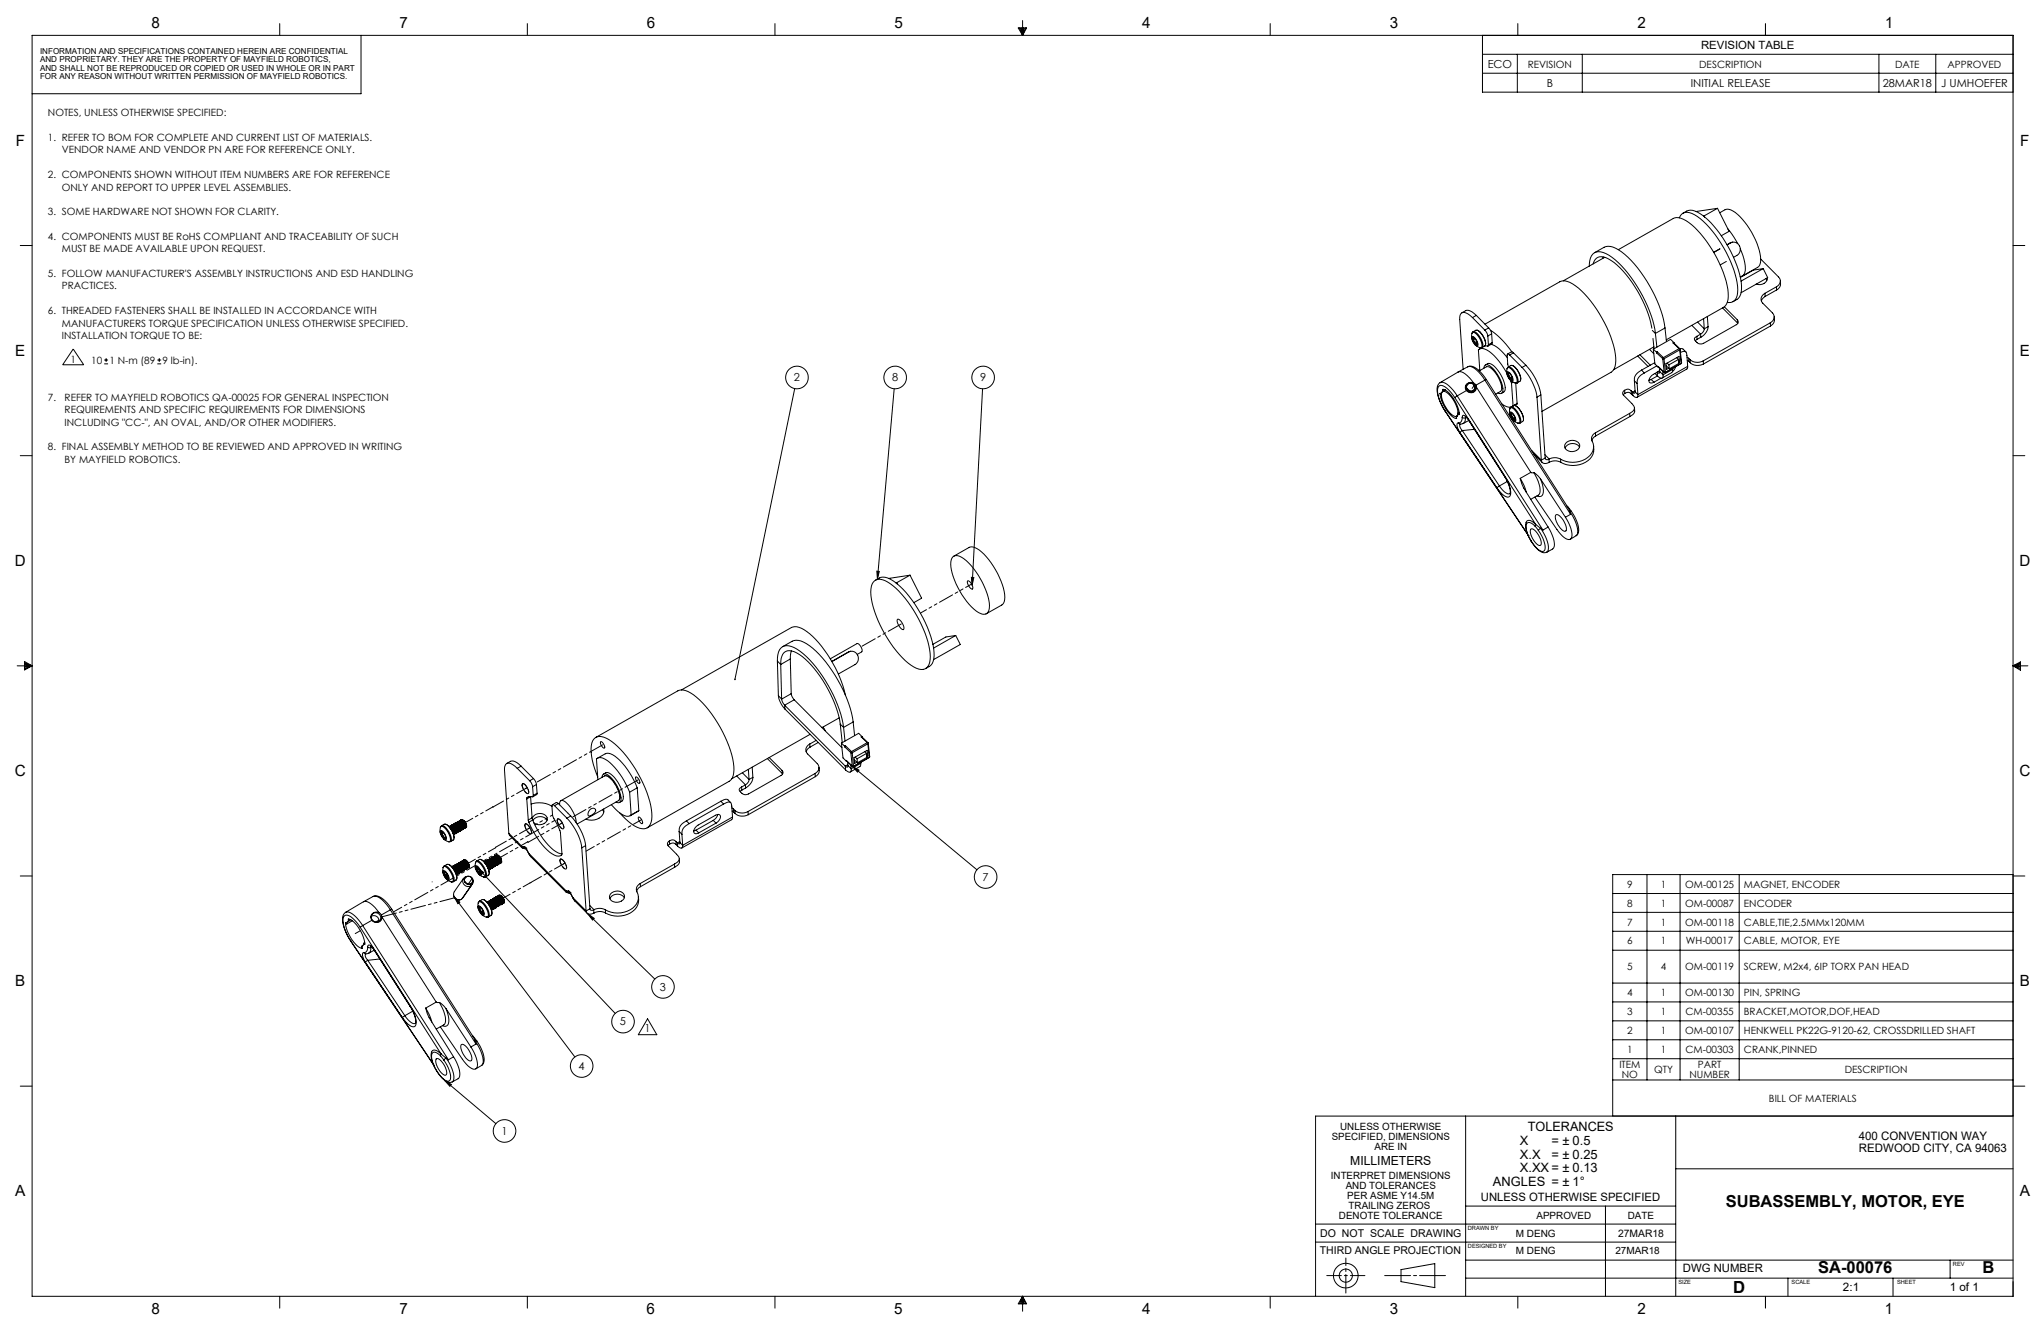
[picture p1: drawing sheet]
<svg xmlns="http://www.w3.org/2000/svg" width="864mm" height="559mm" viewBox="0 0 864 559" stroke-linecap="round" stroke-linejoin="round" font-family="sans-serif">
<defs><g id="words">
<text font-size="7.1" x="733.4" y="546.9">D</text>
<g font-size="7">
<text x="730.2" y="510.5">SUBASSEMBLY, MOTOR, EYE</text>
<text x="769.3" y="538.6">SA-00076</text>
<text x="838.9" y="538.6">B</text>
</g>
<g font-size="6.5">
<text x="64.2" y="11.9">8</text>
<text x="169" y="12">7</text>
<text x="273.6" y="11.9">6</text>
<text x="378.5" y="11.9">5</text>
<text x="483.3" y="12">4</text>
<text x="588.1" y="11.9">3</text>
<text x="692.9" y="12">2</text>
<text x="797.6" y="12">1</text>
<text x="6.7" y="61.8">F</text>
<text x="854.8" y="61.8">F</text>
<text x="6.5" y="150.7">E</text>
<text x="854.6" y="150.7">E</text>
<text x="6.3" y="239.5">D</text>
<text x="854.5" y="239.5">D</text>
<text x="6.3" y="328.3">C</text>
<text x="854.5" y="328.3">C</text>
<text x="6.4" y="417.3">B</text>
<text x="854.7" y="417.3">B</text>
<text x="6.5" y="506.1">A</text>
<text x="854.7" y="506.1">A</text>
<text x="64.1" y="555.9">8</text>
<text x="169" y="555.8">7</text>
<text x="273.6" y="555.8">6</text>
<text x="378.4" y="555.8">5</text>
<text x="483.3" y="555.9">4</text>
<text x="588" y="555.9">3</text>
<text x="692.8" y="555.9">2</text>
<text x="797.6" y="555.9">1</text>
</g>
<g font-size="5.5">
<text x="646.5" y="478.6">TOLERANCES</text>
<text x="643.1" y="484.6">X</text>
<text x="656.5" y="484.6">= ± 0.5</text>
<text x="643.1" y="490.1">X.X</text>
<text x="656.5" y="490.1">= ± 0.25</text>
<text x="643.1" y="495.9">X.XX = ± 0.13</text>
<text x="631.7" y="501.7">ANGLES = ± 1°</text>
</g>
<text font-size="5.3" x="571.3" y="493">MILLIMETERS</text>
<g font-size="4.9">
<text x="786.5" y="482.1">400 CONVENTION WAY</text>
<text x="786.6" y="487.4">REDWOOD CITY, CA 94063</text>
<text x="626.6" y="507.9">UNLESS OTHERWISE SPECIFIED</text>
<text x="712.1" y="538.2">DWG NUMBER</text>
<text x="779.8" y="546.3">2:1</text>
<text x="825" y="546.3">1 of 1</text>
</g>
<text font-size="4.8" x="719.8" y="20.6">REVISION TABLE</text>
<g font-size="4.7">
<text x="629.5" y="28.6">ECO</text>
<text x="654.5" y="36.6">B</text>
<text x="715.4" y="36.6">INITIAL RELEASE</text>
<text x="796.6" y="36.6">28MAR18</text>
<text x="821.3" y="36.6">J UMHOEFER</text>
<text x="335.9" y="161.3">2</text>
<text x="377.5" y="161.3">8</text>
<text x="414.7" y="161.3">9</text>
<text x="415.8" y="372.6">7</text>
<text x="279.2" y="419.1">3</text>
<text x="262.3" y="433.8">5</text>
<text x="272.7" y="436.7">1</text>
<text x="244.8" y="452.5">4</text>
<text x="212.2" y="480">1</text>
</g>
<g font-size="4.5">
<text x="558.6" y="523.2">DO NOT SCALE DRAWING</text>
<text x="558.5" y="530.6">THIRD ANGLE PROJECTION</text>
</g>
<text font-size="4.4" x="684.6" y="523.2">27MAR18</text>
<g font-size="4.2">
<text x="646.5" y="28.6">REVISION</text>
<text x="719" y="28.6">DESCRIPTION</text>
<text x="801.9" y="28.6">DATE</text>
<text x="824" y="28.6">APPROVED</text>
<text x="20.3" y="49.2">NOTES, UNLESS OTHERWISE SPECIFIED:</text>
<text x="20.3" y="59.7">1. REFER TO BOM FOR COMPLETE AND CURRENT LIST OF MATERIALS.</text>
<text x="26.2" y="64.9">VENDOR NAME AND VENDOR PN ARE FOR REFERENCE ONLY.</text>
<text x="20.3" y="75.4">2. COMPONENTS SHOWN WITHOUT ITEM NUMBERS ARE FOR REFERENCE</text>
<text x="26.2" y="80.6">ONLY AND REPORT TO UPPER LEVEL ASSEMBLIES.</text>
<text x="20.3" y="91.1">3. SOME HARDWARE NOT SHOWN FOR CLARITY.</text>
<text x="20.3" y="101.5">4. COMPONENTS MUST BE RoHS COMPLIANT AND TRACEABILITY OF SUCH</text>
<text x="26.2" y="106.8">MUST BE MADE AVAILABLE UPON REQUEST.</text>
<text x="20.3" y="117.2">5. FOLLOW MANUFACTURER'S ASSEMBLY INSTRUCTIONS AND ESD HANDLING</text>
<text x="26.2" y="122.5">PRACTICES.</text>
<text x="20.3" y="132.9">6. THREADED FASTENERS SHALL BE INSTALLED IN ACCORDANCE WITH</text>
<text x="26.2" y="138.2">MANUFACTURERS TORQUE SPECIFICATION UNLESS OTHERWISE SPECIFIED.</text>
<text x="26.2" y="143.4">INSTALLATION TORQUE TO BE:</text>
<text x="29.8" y="153.8">1</text>
<text x="38.6" y="153.9">10</text>
<text x="46.3" y="153.9">1 N-m (89</text>
<text x="68.8" y="153.9">9 lb-in).</text>
<text x="20.3" y="169.6">7.</text>
<text x="27.3" y="169.6">REFER TO MAYFIELD ROBOTICS QA-00025 FOR GENERAL INSPECTION</text>
<text x="27.3" y="174.8">REQUIREMENTS AND SPECIFIC REQUIREMENTS FOR DIMENSIONS</text>
<text x="27.3" y="180">INCLUDING &quot;CC-&quot;, AN OVAL, AND/OR OTHER MODIFIERS.</text>
<text x="20.3" y="190.5">8. FINAL ASSEMBLY METHOD TO BE REVIEWED AND APPROVED IN WRITING</text>
<text x="27.3" y="195.7">BY MAYFIELD ROBOTICS.</text>
<text x="688.5" y="375.5">9</text>
<text x="702.7" y="375.5">1</text>
<text x="713" y="375.5">OM-00125</text>
<text x="737.9" y="375.5">MAGNET, ENCODER</text>
<text x="688.5" y="383.5">8</text>
<text x="702.7" y="383.5">1</text>
<text x="713" y="383.5">OM-00087</text>
<text x="737.9" y="383.5">ENCODER</text>
<text x="688.5" y="391.5">7</text>
<text x="702.7" y="391.5">1</text>
<text x="713" y="391.5">OM-00118</text>
<text x="737.9" y="391.5">CABLE,TIE,2.5MMx120MM</text>
<text x="688.5" y="399.5">6</text>
<text x="702.7" y="399.5">1</text>
<text x="713.3" y="399.5">WH-00017</text>
<text x="737.9" y="399.5">CABLE, MOTOR, EYE</text>
<text x="688.5" y="410.5">5</text>
<text x="702.7" y="410.5">4</text>
<text x="713" y="410.5">OM-00119</text>
<text x="737.9" y="410.5">SCREW, M2x4, 6IP TORX PAN HEAD</text>
<text x="688.5" y="421.4">4</text>
<text x="702.7" y="421.4">1</text>
<text x="713" y="421.4">OM-00130</text>
<text x="737.9" y="421.4">PIN, SPRING</text>
<text x="688.5" y="429.4">3</text>
<text x="702.7" y="429.4">1</text>
<text x="713.2" y="429.4">CM-00355</text>
<text x="737.9" y="429.4">BRACKET,MOTOR,DOF,HEAD</text>
<text x="688.5" y="437.4">2</text>
<text x="702.7" y="437.4">1</text>
<text x="713" y="437.4">OM-00107</text>
<text x="737.9" y="437.4">HENKWELL PK22G-9120-62, CROSSDRILLED SHAFT</text>
<text x="688.5" y="445.4">1</text>
<text x="702.7" y="445.4">1</text>
<text x="713.2" y="445.4">CM-00303</text>
<text x="737.9" y="445.4">CRANK,PINNED</text>
<text x="685.2" y="451.8">ITEM</text>
<text x="699.9" y="453.9">QTY</text>
<text x="718.4" y="451.8">PART</text>
<text x="780.5" y="453.9">DESCRIPTION</text>
<text x="686.2" y="456">NO</text>
<text x="714.9" y="456">NUMBER</text>
<text x="748.5" y="466">BILL OF MATERIALS</text>
<text x="567.1" y="478">UNLESS OTHERWISE</text>
<text x="563.5" y="482.3">SPECIFIED, DIMENSIONS</text>
<text x="581.6" y="486.5">ARE IN</text>
<text x="563.1" y="498.8">INTERPRET DIMENSIONS</text>
<text x="569.4" y="503.1">AND TOLERANCES</text>
<text x="570.1" y="507.3">PER ASME Y14.5M</text>
<text x="566.6" y="515.8">DENOTE TOLERANCE</text>
<text x="570.6" y="511.5">TRAILING ZEROS</text>
<text x="650.1" y="515.8">APPROVED</text>
<text x="688.8" y="515.8">DATE</text>
<text x="641.4" y="523.2">M DENG</text>
<text x="641.4" y="530.6">M DENG</text>
<text x="683.5" y="530.6">27MAR18</text>
</g>
<g font-size="3.5">
<text x="16.9" y="22.9">INFORMATION AND SPECIFICATIONS CONTAINED HEREIN ARE CONFIDENTIAL</text>
<text x="16.9" y="26.4">AND PROPRIETARY. THEY ARE THE PROPERTY OF MAYFIELD ROBOTICS,</text>
<text x="16.9" y="30">AND SHALL NOT BE REPRODUCED OR COPIED OR USED IN WHOLE OR IN PART</text>
<text x="16.9" y="33.5">FOR ANY REASON WITHOUT WRITTEN PERMISSION OF MAYFIELD ROBOTICS.</text>
</g>
<g font-size="2.4">
<text x="621.1" y="520.4">DRAWN BY</text>
<text x="621.1" y="528">DESIGNED BY</text>
<text x="826.3" y="535.7">REV</text>
<text x="710.2" y="543.3">SIZE</text>
<text x="758.1" y="543.3">SCALE</text>
<text x="802.7" y="543.4">SHEET</text>
</g>
</g></defs>
<g fill="none" stroke="#000" stroke-width=".42">
<path d="M13.6 15h838.2v533.4h-838.2zM118.4 10v5M152.8 15v24.7h-139.2M223.1 10v5M327.9 10v5M430.8 11.8h3.6l-1.7 3.2zM431.5 11.8l1.2 3.2M432.1 11.8l.6 3.2M432.7 8.7v6.3M433.1 11.8l-.4 3.2M433.8 11.8l-1.1 3.2M537.5 10v5"/>
<path d="M627.3 15v24h224.5M642.2 10v5M747 10v5M627.3 23h224.5M627.3 31h224.5M642 23v16M669.5 23v16M795 23v16M819.1 23v16M710.6 92.1a3.6 3.6 0 0 1 5.4-1.8 37.8 37.8 0 0 1 14.4 16.4 35.1 35.1 0 0 1 4.8 17.2 3.7 3.7 0 0 1-4.3 4M712.1 90.2a5.5 5.5 0 0 1 7.4 .3l1.3 .9M720.8 91.4l.5 .4"/>
<path d="M721 91.3l-.2 .1M721 91.3l.3 .5M721.3 91.8a49.7 49.7 0 0 1 15.6 29 5.7 5.7 0 0 1-3.6 6.8M726.7 88.1l-9 1.4M726.7 88.1l-5.7 3.2M726.7 88.1l4.9 9.8-3.3 1.8M727.7 90a4.7 4.7 0 0 1 3.8-1.5 19.9 19.9 0 0 1 9.7 9.7 20.8 20.8 0 0 1 3.5 13.5l-.7 1.2-6.8 3.9M731.1 96.8l4.2 6.3M8.6 103.9h5M672.5 112.6v-1.1a4.6 4.6 0 0 1 3.8-5 15.6 15.6 0 0 1 9.8 6 57.3 57.3 0 0 1 14.3 28.5M674.1 111.6a3.6 3.6 0 0 1 5.4-2.6 33.1 33.1 0 0 1 13.4 14.2 47.6 47.6 0 0 1 6.1 15.7M674.7 106.9l4-2.3a6.2 6.2 0 0 1 6.1 1.1 53 53 0 0 1 18 25.6l1.1 3.9 .6 3.5"/>
<path d="M678.4 108.7l-.2 .6M679 108.8l-17.5 10M684.7 105.6l23.3-13.2a5.4 5.4 0 0 1 5.4 .9 47.6 47.6 0 0 1 16.4 23.9 16.9 16.9 0 0 1 .8 11.3l-1.3 1.5-24.3 13.8M727.8 105.3l-2.7 1.5 2.5-1.5M730.5 110.6l-2.6 1.5M732.1 102.8l-1.3 .8 1.5-.8M732.1 102.8h.2M732.3 102.8a2.96 2.96 0 0 1 3.8 1.4 2.96 2.96 0 0 1-1.2 3.9l-1.4 .8M733.1 102.4l-1 .4M736.4 105.3a16.9 16.9 0 0 1 1.9 10 2.09 2.09 0 0 1-2 1.7M745 109.6l7.5 7.6a2.55 2.55 0 0 1-.8 4.1M746.1 113.6l-4.2 .7-5.5 3.1"/>
<path d="M746.1 113.6l-9.4 5.3M746.1 113.6l1.9 3.8-11.3 6.4M747.2 117.9l.4 .6M747.7 117.6a3.2 3.2 0 0 1-4.6 2.6M753.3 118.7l-.2 2.5-1.4 1.5M851.8 103.9h5M618.6 132.3l1.6-.9a4.5 4.5 0 0 1 4.5 2M623 134.3l-.9-.8a2.73 2.73 0 0 0-4-.7l-.5 2.4 1.5 21M623 134.3l5.3 5.3M624.7 133.4l-1.7 .9M624.7 133.4l5.2 5.3M624.9 139.7a7 7 0 0 1 3.7 5.8"/>
<path d="M628.3 139.6l.8 1.3 .4 1.2M628.3 137.1l31.7-17.9a5.3 5.3 0 0 1 5.4 .9 48.5 48.5 0 0 1 16.8 24.3 17.3 17.3 0 0 1 .8 11.6l-1.3 1.5-29.3 16.5M629.9 138.7l.9 1.2 .4 1.3M629.9 138.7l-1.6 .9M630.6 139.7a32.8 32.8 0 0 1 9.1 9.1M699.1 139.8l1.3 1.2M704.5 138.7l-4.1 2.3M704.5 138.7l.6 5.8M715.9 137.6l3.7 3.8M718.3 136.2l2.8 2.9M720.8 134.8l.3 4.3M721.1 139.1a2.98 2.98 0 0 1-1.5 2.3"/>
<path d="M722.4 133.9l.3 4.3M722.7 138.2a5.7 5.7 0 0 1-3 4.5M722.7 138.2l-1.6 .9M728.8 130.2l6.4 6.4M729.6 129.8l5.5 5.5M735.1 135.3a1.27 1.27 0 0 1-.4 2.1l-13.8 7.8a2.59 2.59 0 0 1-3.8-2.3l.9-.6M735.1 135.3l.1 1.3M735.2 136.6l.1 .1M746.8 124.1a2.57 2.57 0 0 0-.9 4.2l4.1 4.1a2.57 2.57 0 0 1-.9 4.2M746.8 124.1l.1 1.3M746.9 125.4l-1.1 .9-.5 1.1M749.1 136.6l-28.4 16"/>
<path d="M749.1 136.6l.1 1.3M749.2 137.9l-28.4 16.1M750.7 133.9l-.1 2.6-1.4 1.4M751.7 121.3l-4.9 2.8M751.7 121.3v1.4M751.7 122.7l-4.8 2.7M31 147.6l4.4 6.7h-8.9zM44.1 153.9h1.6M44.1 152.3h1.6M44.9 151.5v1.6M66.6 153.9h1.6M66.6 152.3h1.6"/>
<path d="M67.4 151.5v1.6M616.9 157.4l.2-.1a5.2 5.2 0 0 1 4.6 2.5l1.8 2.2M616.9 157.4l-7.5 4.5M621 155.2a3.7 3.7 0 0 1 4.2 1l1.7 1.7 2 2.6M621.1 155.2l.1-.1a5.1 5.1 0 0 1 4.5 2.3l2.6 3.4M621.1 155.2l-4.2 2.2M622.8 141.1v2.3M622.8 142.5l.2-.2a3.9 3.9 0 0 1 2.3 3.9 2.79 2.79 0 0 1-2.5-2.8zM622.8 141.1l.3-.5a5.8 5.8 0 0 1 3.9 4.9 1.16 1.16 0 0 1-.5 1.6h-.3M623.2 142.7a2.81 2.81 0 0 1 1.7 3.2 2.81 2.81 0 0 1-1.7-3.2zM623.3 142.7l.1 1.2 .9 1.6M623.3 140.3l-.5 .8"/>
<path d="M623.3 140.3h.1M623.3 140.3a4.2 4.2 0 0 1 3.5 3.4l.7 2.2-.4 1.1M623.3 140.3l1.2-.6a4.9 4.9 0 0 1 3.6 3.7l.5 1.6-.1 1-1.4 1M623.4 142.7v.3M623.4 143l.2 .5a.52 .52 0 0 0-.1 .6 .52 .52 0 0 0 .5 .3l.4 1M623.7 142.9l-.3 .1M624.1 143.3l-.5 .3M624.2 145.9l2 1.2M624.3 145.5l.8 .3M624.4 145.4l.4-.1 .3 .4M624.4 145.4l-.1 .1M625.1 145l-.7 .4"/>
<path d="M625.1 145.1l-.4 .2M625.9 156.9l3.3-1.8a8.5 8.5 0 0 1 5.4 6l.7 2a2.42 2.42 0 0 1-.4 2.5l-2.1 1.2M626.1 156.6l-.5 .1M626.1 156.7l-.6-8.7a3.5 3.5 0 0 1 4.7 .7 29.2 29.2 0 0 1 7.4 9.2M627.1 147l-.9 .1M627.1 147l-1.1 .7M627.9 155.8a1.31 1.31 0 0 1 .6-1.4 1.31 1.31 0 0 1 1.5 .2 14.8 14.8 0 0 1 5.9 10.6 1.26 1.26 0 0 1-.7 1.2 1.26 1.26 0 0 1-1.4-.2M628.5 154.4a2.57 2.57 0 0 1 3.9 .6 13.9 13.9 0 0 1 4.4 10.2l-1.5 1.2M629.5 142.1l.3 3.7M629.8 145.8l-.3 .6-1.2-.1M630.9 145.7a14.8 14.8 0 0 1 6.9 5.6M631.2 141.2l-1.7 .9"/>
<path d="M631.2 141.2l.2 3.7M631.4 144.9l-.1 .5-1.7 1M631.4 144.9l-1.6 .9M637.7 156l-.1 2.3M637.7 156l.5-.8 1.1-.6a5.8 5.8 0 0 1 4.1 5l-.1 1.5-1.3 .8M637.7 156l.2-.4a2.74 2.74 0 0 1 2.8 2.1l1.1 2.4a1.6 1.6 0 0 1-.2 1.9h-.5l.9-.1M637.7 157.4l.2-.2a3.9 3.9 0 0 1 2.2 3.9l-.2 .2a4 4 0 0 1-2.2-3.9zM637.9 157.8l.2-.1a2.81 2.81 0 0 1 1.7 3.2 3.2 3.2 0 0 1-1.9-3.1zM638.1 157.6l.1 1.2 .6 1.1M638.2 155.3a4.9 4.9 0 0 1 3.7 3.7l.4 2.2-.3 .7M638.4 157.7v.4a.42 .42 0 0 0-.2 .5 .42 .42 0 0 0 .4 .3l.2 .9M638.4 157.7h.1"/>
<path d="M638.7 157.9l-.2 .2M638.8 150.2l-.7-.4-.4 .3 .3 3.9 .3 1.2M638.8 150.2l5.2 5.2M638.8 159.9l1.1 .9M638.8 159.8l1.1 .9M638.8 159.8v.1M639.7 159.3l-.9 .5M639.8 154.6a6.7 6.7 0 0 1 3.7 5.7M639.8 159.6l-.6 .4M640.4 149.3l-.9-.5-1.6 1M640.4 149.3l-1.6 .9M640.4 149.3l5.3 5.2"/>
<path d="M644 155.4a23.5 23.5 0 0 1 6.3 12.6M645.7 154.5a23.5 23.5 0 0 1 6.3 12.6M645.7 154.5l-1.7 .9M692.9 150.6l4.4 4.4M693.9 150.1l4.4 4.4M694.6 156.6a4.5 4.5 0 0 0-3 4.5M694.6 156.6l1.1 1.2M695.7 157.8a4.4 4.4 0 0 0-3 4.4M697.9 147.8l1.9 1.8M699.4 143.2l.5 4.3M699.6 147.7l1.3 1.3M699.6 147.7l.6 6.3 1.4 1.3"/>
<path d="M699.8 146.7l-17 9.7M700.2 153.4l-5.6 3.2M700.3 158l1 1M700.4 141l.7 5.8M700.9 149l.1 .3M701 149.3l2.5 2.4M701.1 154.8l-5.4 3M701.2 157.4l1-.6a7.4 7.4 0 0 0-4.2 3.2 1.25 1.25 0 0 0 0 1.8 1.25 1.25 0 0 0 1.8-.1M701.2 157.4l.1 1.6M701.3 148.8l-.3 .5M701.3 148.8l2.5 2.5M701.3 148.8l-.4 .2"/>
<path d="M701.3 159l-2.7 1.5M701.6 155l2.6 2.6M701.6 155l2.5 2.4M701.6 155v.3M701.7 155.2l-.1 .1M702.1 155.6l.2 1.6M702.3 157.2l-.3 .7-.8-.5M702.3 157.2l1.4 1.3M702.8 160l-3 1.7M703.5 156.9l.2 1.6M703.5 151.7l.6 .1M703.5 151.7l.6 5.7"/>
<path d="M703.7 158.5v.6a.76 .76 0 0 1-.9 .9l-1.5-1M703.8 151.3l.3 .5M703.8 151.3l-.3 .4M704.1 151.8l.6 5.7M704.1 157.4l.6 .1M704.1 157.4l.1 .2M704.2 157.6h.5M704.7 157.5v.1M705 154.7l1.3 1.3M705.4 153.6l.8 .7M706.2 154.3l.1 1.7M707.7 155.9v.3"/>
<path d="M707.7 156.2l-.2 1.4-4.2 2.3M707.7 156.2l-4 2.3M707.9 145.1l2.9 2.4M707.9 145.1l2.6 2.4M708.2 144.9l-1.3-1.4-7.3 4.2M708.2 144.9l-.3 .2M708.2 144.9l.1 .2M709 155.1l-1.3 2.1M709.4 151.3l.8 .7M710.2 152l-4 2.3M710.2 152l.2 1.7-4.1 2.3M710.3 152.8l.4 .3"/>
<path d="M710.5 147.5l.2 .5M710.5 147.5h.3M710.5 147.5l-6.7 3.8M710.7 153.1l-.3-2.4-5.5 3.2 .3 2.4 .8-.5M710.7 153.1l-.3 .2M710.7 148l-6.6 3.8M710.7 148l.6 5.7M710.8 147.5l.1 .2M710.8 147.6l1-.1 1.6 1.4M710.9 147.7l-.2 .3M710.9 147.7l.6 5.7M711.1 149.1a1.71 1.71 0 0 1 2.5 .2l.5 5.7"/>
<path d="M711.3 153.8l-6.6 3.8M711.3 153.7v.1M711.3 153.7l-6.6 3.8M711.5 153.4l-.2 .4M711.5 153.4l-.2 .3M713.8 151.1l.7 .5M713.9 152.5l.7 .4M714.1 155l-.3 1.1-21.1 12M714.1 155l-21.1 11.9M714.5 151.6l.6 .5M714.5 151.6l.1 1.3M714.6 152.9l.6 .6"/>
<path d="M715.1 152.1a4.9 4.9 0 0 0 5.6 .5M715.1 152.1l.1 1.4M715.2 153.5a4.9 4.9 0 0 0 5.6 .5M718 142.3v1.3M718 143.6l-.7 .5M719.6 141.4l-1.6 .9M719.6 141.4l.1 1.3M719.7 142.7l-1.7 .9M720.7 152.6l.1 1.4M336.3 164.4l-25.3 123M378.4 164.4l-7.1 80.6M415.7 164.5l-4.4 83.1"/>
<path d="M609.3 166.4l.5 .4M609.3 166.4a14.8 14.8 0 0 0 6.4 10.6l.6 .1M609.4 161.9l-.2 .1a4.9 4.9 0 0 0-.7 5.7l1.5 3.7 1.5 2.7M609.4 161.9l.1-.1a5 5 0 0 1 4.5 2.3l2.6 3.4M609.5 166.4h-.2M609.8 166.8h.1M610.3 165.7a3.1 3.1 0 0 1 3.5 1.9 11.2 11.2 0 0 1 3 8l-.3 .4a3.3 3.3 0 0 1-3.5-1.9 11.2 11.2 0 0 1-2.9-8zM610.6 165l-.1-.3a10.3 10.3 0 0 1 6 6.6l.8 2.2 .2 1.9-.2-.1M610.6 165l.2 .5M610.8 165.5l-.7 .3-.3 1M610.8 165.5l.8-.5-1.2 .7M611 164.9l-.4 .1"/>
<path d="M611.5 174.1l34.9 52M611.6 174l-.1 .1M611.6 174l34.7 51.8M615.6 168.2a9.4 9.4 0 0 0-6.1-5.2 2.7 2.7 0 0 0-1.1 3.7l1.1 3.6 2.1 3.7M615.6 168.2l34.2 53.6M616.1 176.2l.2 .9M616.3 177v.1M616.6 167.5l-1 .7M616.6 167.5l36.3 56.7M616.7 175.9l-.6 .3M617 174.9a1.14 1.14 0 0 1-.9 1.3M617 174.9l.3 .4"/>
<path d="M617.1 178.9l.7 .5 1.3-.3M617.1 178.9l-.4 .1a2.73 2.73 0 0 0 .4 2.8l.6 1.2M617.5 174.7l-.5 .2M617.5 175.1l-.2 .2M617.9 179.5a1.42 1.42 0 0 0 .3 1.9l.5 .7M618.7 176.5a1.78 1.78 0 0 1-1.6 2.4M618.7 176.5l.6 .3 .8-.1M620 176.2l1.4 1.5-1.7-1.9-.9 .1-.1 .6M620.1 176.7l-.3 1.6-.7 .8M620.2 176.2l-.1 .5M620.5 165.2l-3.9 2.3M620.5 176.6l-.4 .1"/>
<path d="M621.3 177.7l15.4 24M621.5 177.9l-2.4 1.2M621.7 162.1h-.2M622.7 162.1a1.92 1.92 0 0 0-2.4 2 1.92 1.92 0 0 0 2.5 1.7 1.92 1.92 0 0 0 1-2.9M623.5 162a2.26 2.26 0 0 0-2.8 .4 2.26 2.26 0 0 0-.2 2.8M623.5 162l1 .9M623.8 163l-.9 1.3M624.2 163.8v.2M624.5 162.9l.2 .9M624.7 163.8a2.31 2.31 0 0 1-1.6 2.3 2.31 2.31 0 0 1-2.6-.9M624.7 163.8l23 36M628.3 160.8l-3.8 2.1"/>
<path d="M628.3 160.8l36.3 56.8M628.9 160.5l-.6 .3M628.9 160.5l34.6 54.3M635.5 170.9l.1 .1a3.6 3.6 0 0 0 4.6 .7M638.8 174.4l.2-.2a3.5 3.5 0 0 1 2.1 4.1 3.7 3.7 0 0 1-2.3-3.9zM638.8 173v2.3M638.8 173l.4-.5a6.4 6.4 0 0 1 3.8 6.1l-.7 .4M639.1 160.9l1.4 .9 1.4 .4M639.1 161l.5 1.1M639.2 174.7a2.82 2.82 0 0 1 1.8 3.1 2.74 2.74 0 0 1-1.8-3.1zM639.3 174.6v.8l.8 1.6M639.4 172.2l-.6 .8"/>
<path d="M639.4 172.2a6.2 6.2 0 0 1 4.1 5.7l-.4 1M639.5 172.1l-.1 .1M639.6 162.1l.6 9.6M639.6 174.7l.1 .4a.38 .38 0 0 0-.4 .4 .38 .38 0 0 0 .5 .4l.3 1.1M639.9 175l-.3 .2M640 160.4v.1M640.1 177l1 .8M640.1 177l.5 .1 .5 .6M640.1 177h.1M640.3 177.8l2 1.2M640.3 161.6l-.7 .5M640.9 176.5l-.8 .5"/>
<path d="M641 176.7l-.5 .3M641.2 171.7a7 7 0 0 1 3.4 6M641.3 162.1l.6 8.8-1.3 .6a6.8 6.8 0 0 1 3.9 6.5l-1.4 .9M641.9 170.8l-2.1 1.2M641.9 170.7l-1.7 1M642 161.9l-.1 .1M643.1 178.9h.1M643.1 178.9l-.8 .1M650.3 168l1.9 26.7M652 167.1l-1.7 .9M652 167.1l1.8 26.6M687.4 165.1l1.5-.5 1.3 .7"/>
<path d="M687.4 165.1a1.27 1.27 0 0 0-.4 2.1l4.3 4.5a1.69 1.69 0 0 1-.5 2.4l-1.3 .8M687.4 165.1l.1 1.3M687.5 166.4l-.7 .6M687.5 166.4l1.5-.5 1.3 .8M689.5 174.9l-14.4 8.2M689.5 174.9l.1 1.3M689.6 176.2l-14.5 8.2M690.2 165.3l.6 .6M690.2 165.3l.1 1.4M690.3 166.7l.6 .6M690.8 165.9l.1 1.4M691.6 161.1l1.1 1.1"/>
<path d="M691.6 161.1l.3 4.7M691.6 172.5a2.8 2.8 0 0 1-2 3.7M691.8 165.3l-1 .6M691.9 165.8l-.3 .6-.8-.5M691.9 165.8l1.1 1.1M692.7 162.2l.3 4.7M693 166.9l-.1 .9-.4 .3-1.6-.8M698.6 160.5l-.9 .4M698.6 160.5l1.2 1.2M8.6 192.8h5M617.7 183l15.7 23.4M618.7 182.1l-1 .9"/>
<path d="M618.7 182.1l15.7 23.5M623.9 181.6l-5.2 .5M647.7 199.8l1.4 .2M647.7 199.8l-4.4 2.6M648 190.5l4.2 4.2M649 192.1l3.6 3.6M649.1 200l2.7 2.5M649.1 200l1.7 3.6 .9 3.4a2.36 2.36 0 0 1-.8 2.5l-3.2 1.7M652.2 194.7a1.93 1.93 0 0 0 1.4 1.4 1.93 1.93 0 0 0 1.9-.5M653.7 192.4l1.8 1.8M653.8 193.7a.93 .93 0 0 0 1.6 .5M653.8 193.7l-1.6 1"/>
<path d="M655.4 194.2l.1 1.4M655.5 194.2a5.2 5.2 0 0 1 4.8 0M655.5 195.6a5.1 5.1 0 0 1 4.9 0M655.5 194.2h-.1M660.3 194.2l.1 1.4M662.5 187.5a3.6 3.6 0 0 1 5.9 .7 3.3 3.3 0 0 1-3 2.8 3.3 3.3 0 0 1-3.4-2.2zM668.3 189.1a3.6 3.6 0 0 0-6.1 .4M674.3 188.7a6.8 6.8 0 0 1-6 7.9 10.9 10.9 0 0 1-7.9-1M675.1 183.1a2.87 2.87 0 0 0-1 4.5 6.5 6.5 0 0 1-5.8 7.6 10.8 10.8 0 0 1-8-1M675.1 183.1v1.3M675.1 184.4l-.9 .7-.6 1.3M851.8 192.8h5"/>
<path d="M634.4 205.6l-1 .8M636.7 201.7a10.2 10.2 0 0 1 2.2 7.1l-.1 .1a4.3 4.3 0 0 1-3.7-2.4l-.7-.9M636.7 201.7v-.1a10.8 10.8 0 0 1 2.3 8 1.51 1.51 0 0 1-2.6 .1l-3-3.3M637.8 203.7l-3.4 1.9M643.3 202.4l1.4 4 10.3 16.6M643.3 202.4l1.6 3 .9 2.9M649.4 210.3l9.4 13.7 3.2 3.5a1.83 1.83 0 0 0 2.4 .6 1.83 1.83 0 0 0 .7-2.5l-.9-3.2-1.8-3.6M651.8 202.5l1.3 4.7a2.49 2.49 0 0 1-1.4 2.8l-1.4-.2M651.8 202.5l10.6 16.3M658.2 217.9l.3-.2a5 5 0 0 1 3.8 4 2.1 2.1 0 0 1-.1 3.1 7 7 0 0 1-4-6.9zM663 214.1l.3 .2M663.2 214.2l.1 .1"/>
<path d="M663.3 214.3l1.6 2M663.5 214.8l.7 1.7M664.2 216.5a14.6 14.6 0 0 1 3.3 9.3l-.6 .8-2.4 1.5M664.2 216.5l.4 1.1M664.6 217.6l-2.2 1.2M664.9 216.3a13.6 13.6 0 0 1 2.9 9l-.9 1.3M664.9 216.3l-.7 .2M403.3 235.5a3.8 3.8 0 0 1 4.6 .9 31.9 31.9 0 0 1 10.8 19.9 2.79 2.79 0 0 1-3 3.5 20 20 0 0 1-9.5-9.7 20.6 20.6 0 0 1-3.7-13.4zM403.6 235.3l6.7-3.8a6.5 6.5 0 0 1 6.1 3 32.4 32.4 0 0 1 8.8 18.1 3.7 3.7 0 0 1-1.3 3.3l-6.5 3.7M646.6 226.5l1.2 2.3M646.6 226.5h.1M646.6 226.5l.1 .1"/>
<path d="M646.7 226.6l1.1 2.2M647.7 223.9a1.15 1.15 0 0 1 1.6 .4 7.5 7.5 0 0 1 2.7 6.2 1.15 1.15 0 0 1-1.7-.3 7.5 7.5 0 0 1-2.6-6.3zM647.8 228.8a9.9 9.9 0 0 0 5.4 5l1.3-.2M647.8 228.8h.1M649.5 222.5l-.7-.6a1.96 1.96 0 0 0-2.8-.5l-.2 2 .9 3.2M649.5 222.5l1.4 1.9M649.8 221.8l-.8-.7a1.87 1.87 0 0 0-3.3-.1l-.1 2.1 1 3.4M649.8 221.8l2.1 1.7M649.8 221.8l-.3 .7M650.9 224.4a11 11 0 0 1 2.6 8.5 1.77 1.77 0 0 1-2.7-.5l-3-3.6M651.9 223.5l1 .7M651.9 223.5l-1 .9"/>
<path d="M651.9 223.5a11.9 11.9 0 0 1 3 9.8l-.4 .3M655 223a12.7 12.7 0 0 1 2.6 8.4l-.6 .8-2.5 1.4M655 223l-2.1 1.2M370 245.7a4.7 4.7 0 0 1 5.5 .4 43.5 43.5 0 0 1 15.1 19.7 23.1 23.1 0 0 1 2.5 15.3 3.5 3.5 0 0 1-5.4 1.6 37.8 37.8 0 0 1-14.4-16.4 34.8 34.8 0 0 1-4.8-17.1 4.8 4.8 0 0 1 1.5-3.5zM370.5 245.4a5.5 5.5 0 0 1 7.4 .3l1.2 .9M371 241.6l1 .1-.7 3.3zM379.1 246.6l.5 .3M379.4 246.5l.2 .4M379.4 246.5l-.3 .1M379.6 246.9a50 50 0 0 1 15.6 29.1 5.6 5.6 0 0 1-3.5 6.8M385.1 243.3l-9 1.4M385.1 243.3l-5.7 3.2"/>
<path d="M385.1 243.3l4.9 9.7-3.3 1.9M409.5 245.7a3.1 3.1 0 0 1 1.9 3.5 3.2 3.2 0 0 1-1.9-3.5zM411 244.2l1 .1-.7 3.3zM10.4 279.9l3.2 1.8-3.2 1.7zM328.9 279.6l.1-1.4a4.5 4.5 0 0 1 3.8-5.1 15.6 15.6 0 0 1 9.8 6 57.7 57.7 0 0 1 14.3 28.6M328.9 279.6l1.4 1.5M328.9 279.6l.5 14.7M331.2 273.5l4-2.2a6.2 6.2 0 0 1 6.1 1 53 53 0 0 1 17.9 25.7l1.8 7.4M334.4 278.8l-4.1 2.3M334.4 278.8l.4 14.6M334.9 275.3l-.5 3.5M359 275.8l-7 4"/>
<path d="M359.1 275.8a2.99 2.99 0 0 1 3.8 1.4 2.99 2.99 0 0 1-1.1 3.9l-7.1 4M359.1 275.8l-7.1 4.1M359.1 275.8h-.1M360 275.5l-1 .3M362.7 276.8l1.9-1.1a3 3 0 0 0-1.9-3.5l-11.4 6.5M379.8 261.9a4.1 4.1 0 0 1 2.6 4.3l-.2 .1a4.1 4.1 0 0 1-2.4-4.4zM404.4 268.8l-9.4 5.3M404.4 268.8l1.9 3.8-11.3 6.4M404.4 268.8l-4.2 .7-5.5 3.1M7.3 281.7h6.3M10.4 280.5l3.2 1.2M10.4 281.1l3.2 .6"/>
<path d="M13.6 281.7l-3.2 1.1M13.6 281.7l-3.2 .5M288.3 291.9l46.6-26.4a6 6 0 0 1 6.5 1.7 50.8 50.8 0 0 1 16.3 26.8M329.4 294.3a10.2 10.2 0 0 0 2.7 5.6M329.4 294.3l1.3 1.4M330.3 281.1a5.2 5.2 0 0 1 2.9-5.8 11.6 11.6 0 0 1 8.8 4.7 51.9 51.9 0 0 1 13.5 26.4M330.3 281.1l.4 14.6M330.7 295.7l.4 1.3 .9 1.3M332 298.3l.1 1.6M332 298.3l25.7 25.8M332.1 299.9l25.7 25.8M334.8 293.4l.4 1.3 .9 1.3"/>
<path d="M334.8 293.4l-4.1 2.3M336.1 296l-4.1 2.3M336.1 296l20.1 20.3M851.8 281.7h6.3M851.8 281.7l3.1 .5M851.8 281.7l3.1 1.1M851.8 281.7l3.1-1.7v3.5zM854.9 281.1l-3.1 .6M854.9 280.5l-3.1 1.2M252.1 311.9l34.7-19.7a6.2 6.2 0 0 1 6.7 1.7 50.5 50.5 0 0 1 17 30.4l.1 1.4a5 5 0 0 1-2.1 4.8l-34.7 19.7M254.1 313.8a2.04 2.04 0 0 1 1.6 2.7l-1.3-1.3zM342.6 314.7a2.53 2.53 0 0 0-.9 4.2l4.1 4.1a2.56 2.56 0 0 1-.9 4.2"/>
<path d="M342.6 314.7l.1 1.4M342.7 316.1l-1.1 .8-.5 1.1M342.8 310.6l-33.2 18.8M345.3 313.2l-2.7 1.5M346.2 314.1l-3.5 2M348.2 307.6l.9 1.5M355.1 303.7l-7.3 4.1M355.5 306.4l1.4 1.3M355.5 306.4l.9 7.7M356 314.4l.7 6.2 1.4 1.3M356 314.4l1.4 1.3M356.9 307.7l.6 5.8"/>
<path d="M357.4 315.7v.2M357.4 315.9l2.6 2.5M357.8 315.5l-.4 .4M357.8 315.5l2.5 2.4M357.8 315.5l-.4 .2M360 318.4h.6M360 318.4l.6 5.7M360.3 317.9l.3 .5M360.3 317.9l-.3 .5M360.6 318.4l.6 5.7M361 305.4l-4.1 2.3M361 305.4l.6 5.8"/>
<path d="M364.4 311.7h.3M364.4 311.7l2.6 2.4M364.7 311.7l2.5 2.4M364.7 311.5l-1.4-1.3-7.3 4.2M364.7 311.5l-.3 .2M364.7 311.5v.2M365.9 318l.8 .7M366.7 318.7l-4.1 2.3M366.7 318.7l.2 1.7-4.1 2.3M366.7 319.4l.5 .4M367 314.1l.2 .5M367 314.1h.2"/>
<path d="M367 314.1l-6.7 3.8M367.2 319.8l-.3-2.4-5.5 3.1 .2 2.4 .9-.5M367.2 319.8l-.4 .2M367.2 314.6l-6.6 3.8M367.2 314.6l.6 5.8M367.2 314.1l.2 .3M367.4 314.4l-.2 .2M367.4 314.4l.6 5.7M214.4 323l1.6-.9a4.5 4.5 0 0 1 4.5 2M218.9 325l-1-.8a3.7 3.7 0 0 0-3.6-1.2 3.2 3.2 0 0 0-.8 2.8l1.8 26.7M218.9 325l5.2 5.3M220.5 324.1l-1.6 .9"/>
<path d="M220.5 324.1l5.2 5.3M221.1 331.5a3.7 3.7 0 0 1 2.4 4.2 3.7 3.7 0 0 1-2.4-4.2zM222.9 338l.6 8.9M223 337.4l-.1 .6M223.6 337.1l-.6 .3M224.1 330.3l.9 1.2 .4 1.3M224.5 337l-1.6 1M224.5 337h.1M224.5 337l.6 9M225.4 332.8l.2 3.7M225.6 336.5l-.2 .6-1.4-.1-1 .4M225.7 329.4l.9 1.2 .4 1.3"/>
<path d="M225.7 329.4l-1.6 .9M227 331.9l-1.6 .9M227 331.9l.3 3.7M227.3 335.6l-.2 .5-1.6 .9M227.3 335.6l-1.7 .9M236.3 339.9l-.9-.4-1.7 .9M236.3 339.9l-1.7 .9M236.3 339.9l5.2 5.3M237.3 338.7l18.5-10.5a3.4 3.4 0 0 1 3.4 2 10.9 10.9 0 0 1 2.9 8l-17.9 10.4M252.8 320.7l3.4-1.9a5.2 5.2 0 0 1 5.1 1.9 33 33 0 0 1 8.3 12.6M252.9 328.6a25.8 25.8 0 0 1-2.5-14.2 3.7 3.7 0 0 1 6-2.2 40.7 40.7 0 0 1 15.7 19.1 27.7 27.7 0 0 1 3.4 16.5 3.7 3.7 0 0 1-6 2.1l-3.6-2.4-3.6-3.6M253 329.8l-.6-8.7a3.6 3.6 0 0 1 4.6 .7 32.5 32.5 0 0 1 9.4 13.3"/>
<path d="M254.7 328.8a1.32 1.32 0 0 1 .7-1.4 1.32 1.32 0 0 1 1.5 .2 13.8 13.8 0 0 1 5.7 11.2 1.23 1.23 0 0 1-2 .5M255.3 327.4a2.5 2.5 0 0 1 3.9 .7 13.9 13.9 0 0 1 4.4 10.2l-1.5 1.1M266.4 335.1l.7 9.6M268.9 328.8a1.99 1.99 0 0 1 1.6 2.6l-1.3-1.3zM269.6 333.3l.7 9.6M269.6 333.3l-3.2 1.8M305 338.9a2.61 2.61 0 0 1 3-.6l1.2 1.2M305 338.9l1.2 1.2M305 338.9l-14.6 8.3M311.7 328.3l3.7 3.7M313.8 332.9l.1 1.4M313.9 334.3l-.7 .5"/>
<path d="M314.1 326.9l2.8 2.8M315.4 332l-1.6 .9M315.4 332l.1 1.3M315.5 333.3l-1.6 1M316.7 325.5l.2 4.2M316.9 329.7a2.81 2.81 0 0 1-1.5 2.3M318.3 324.5l.3 4.3M318.6 328.8a5.7 5.7 0 0 1-3.1 4.5M318.6 328.8l-1.7 .9M324.7 320.9l6.3 6.4M325.5 320.5l5.4 5.4M330.9 325.9a1.27 1.27 0 0 1-.4 2.1l-13.8 7.8a2.59 2.59 0 0 1-3.8-2.2l.9-.7"/>
<path d="M330.9 325.9l.1 1.4M331 327.3l.2 .1M344.9 327.2l-28.4 16.1M344.9 327.2l.1 1.3M345 328.5l-28.4 16.1M346.5 324.6l-.1 2.5-1.4 1.4M357.7 324.1l.1 1.6M358.1 321.7v.1M358.1 321.7l2.5 2.5M358.1 321.7v.2M358.2 321.9h-.1M358.6 322.2l.2 1.7"/>
<path d="M358.7 323.5l-1 .6M358.8 323.9l-.3 .6-.8-.4M358.8 323.9l1.4 1.3M360 323.5l.2 1.7M360.2 325.2v.6a.8 .8 0 0 1-.5 .8 .8 .8 0 0 1-.9-.1l-1-.8M360.6 324.1l2.9 1.7-.7 .8zM360.6 324.1h.6M360.6 324.1v.1M360.6 324.1l52.8 43.8M360.6 324.2h.5M361.2 324.1l-.1 .1M361.5 321.4l1.3 1.3"/>
<path d="M361.8 320.3l.8 .7M362.6 321l.2 1.7M364.2 322.5v.4M364.2 322.9l-.3 1.3-4.1 2.4M364.2 322.9l-4 2.3M367.8 320.5l-6.7 3.7M367.8 320.4v.1M367.8 320.4l-6.6 3.7M368 320.1l-.2 .4M368 320.1l-.2 .3M186.3 350.1v2.2M186.3 350l.4-.4a5.7 5.7 0 0 1 3.8 4.9l.1 1.1-.9 .5 .9-.1"/>
<path d="M186.3 351.4l.2-.1a3.8 3.8 0 0 1 2.3 3.9 2.74 2.74 0 0 1-2.5-2.8zM186.7 351.7a2.89 2.89 0 0 1 1.8 3.2 2.89 2.89 0 0 1-1.8-3.2zM186.8 351.7l.1 1.2 1 1.5M186.9 349.3l-.6 .7M186.9 349.3a5.9 5.9 0 0 1 4 4.9l.1 1.3-.4 .5M186.9 349.3l1.1-.6a4.9 4.9 0 0 1 3.6 3.7l.5 2.6-1.5 1M186.9 349.3h-.1M186.9 351.7v.3M186.9 352l.3 .3-.2 .7 .5 .4 .4 .9M187.2 351.8l-.3 .2M187.6 352.2l-.5 .3M187.7 354.9l2 1.1"/>
<path d="M187.9 354.4l.7 .4M187.9 354.3h.6l.1 .3M187.9 354.3v.1M188.5 348.7a7 7 0 0 1 3.6 5.7M188.6 354l-.7 .3M188.6 354.1l-.4 .2M190.1 349.8l.8 .3M190.5 350.2h.1M190.5 349.4h.4l.9 .7M190.5 350.2l.2 .2M190.5 349.4l-.2 .4M190.5 349.4l.7 .1 .8 .6"/>
<path d="M190.5 349.4l-.1 .1M190.6 349.4h-.1M190.6 356h.1M190.7 350.4l.3 .3M190.8 350.1l-.3-.1 1 .4M190.8 350.2l-.1 .2M190.9 350.1l-.1 .1M190.9 350.1l.3 .3M190.9 350.1h.1M191 350.7l.7 1.7M191 350.1l.1 .1M191.1 350.2v.1"/>
<path d="M191.1 350.3l.3 .2M191.2 350.4l1 1.9v.6l-.3 .1M191.2 349l-.2 .1M191.2 350.4l-.2 .3M191.2 350.4l.2 .1M191.2 349l1.3 .7M191.3 349.6l.8 .5M191.4 350.5l.8 1.5 .1 .7-.3 .3M191.4 349l1.3 .8M191.4 350.5h.1M191.4 349l-.4 .4M191.5 350.4v.1"/>
<path d="M191.5 350.4l-.1 .1M191.5 350.5l.7 1 .1 .9M191.8 348.7l-.2 .3M191.8 348.7l.9 .2M191.8 348.7l1.1 .4M191.8 350.1l1.1 1.8-.1 .7-.5-.1M191.8 350.1l-.3 .4M191.8 350.1h.3M192 349.2l.7 .4M192 348.6l-.2 .1M192 354.9l-.3 .3M192 350.1h.1"/>
<path d="M192.1 350.1l.8 1.5-.2 1M192.1 350.1h.1M192.1 350.1h-.1M192.2 350.1l.8 1.4-.1 .5M192.4 348.9l1 .5M192.4 348.3h.5l.9 .7M192.5 348.3l-.2 .1M192.5 349.7l.8 1.2 .1 1.3M192.5 349.7l-.3 .4M192.5 349.7l.2 .1M192.7 352.6h.1M192.7 348.2l1.3 .8"/>
<path d="M192.7 349.8l.7 1v1.4M192.7 349.8h.1M192.7 349.6l.1 .1M192.7 348.2l-.5 .5M192.7 348.9l.5 .4M192.8 349.7h.1M192.8 349.7l-.1 .1M192.8 349.7l.7 1.1 .1 .8M192.9 352.1l.6 .1M192.9 349.1l-.2 .5M192.9 349.1l.2 .3M192.9 349.1l.3 .2"/>
<path d="M193.1 347.9l1.3 .7M193.1 347.9l-.2 .4M193.1 347.9l-.1 .2M193.1 347.9l1.5 .8M193.1 347.9h.1M193.1 349.4l.8 1.2 .2 1.2M193.1 349.4l-.3 .3M193.1 349.4h.2M193.2 349.3l.1 .1M193.3 348.4l.8 .6M193.3 349.4l.9 1.4-.2 1.1M193.3 349.4h.1"/>
<path d="M193.4 349.4h.1M193.4 349.4h-.1M193.5 349.4l.6 1 .1 .9M193.6 351.8h.6M193.8 349l1 1.8-.1 .7-.5-.1M193.8 347.6l-.3 .3M193.8 347.6h.5l.9 .7M193.8 347.6l1.2 .6M193.8 349l-.3 .4M193.8 349h.2M193.9 348.1l.8 .5M194 349h.1"/>
<path d="M194 349l.8 1.5 .1 .8-.3 .2M194.1 349h.1M194.1 349h-.1M194.1 349l.7 1 .1 .9M194.4 347.2l-.1 .1M194.4 347.2l1.5 .7M194.4 348.6l-.3 .4M194.4 348.6l.8 1.2 .1 1.4M194.4 348.6l.2 .1M194.4 347.2l1.3 .7M194.5 347.2l-.3 .4M194.6 347.7l.8 .5"/>
<path d="M194.6 348.7l.7 1 .1 1.5M194.6 348.7h.1M194.7 347.1l-.2 .1M194.7 348.6l.1 .1M194.7 348.6h.1M194.7 348.6l-.1 .1M194.8 348.7l.6 1 .1 .8M194.9 351l.4 .2M194.9 346.9h.1M195 348.2l-.3 .4M195 348.2l.2 .1M195 348.2l.1 .1"/>
<path d="M195.1 348.3l1 1.8-.1 .7-.5-.1M195.1 346.8l-.3 .4M195.1 346.8h.1M195.1 348.3l-.3 .4M195.1 348.3h.2M195.1 346.8l.9 .4M195.2 348.3h.1M195.2 347.3l.6 .4M195.3 348.3l.8 1.4 .1 .8-.3 .3M195.3 348.3h.1M195.3 351.2h.1M195.4 348.2v.1"/>
<path d="M195.4 348.2l-.1 .1M195.4 348.3l.8 1.4-.1 .4M195.4 351.1l-.1 .1M195.6 346.9l.7 .3M195.7 347l.6 .2M195.7 347.9l-.3 .4M195.7 347.9l.8 1.2 .2 1.2M195.7 347.9h.2M195.8 347.7l.2 .2M195.9 347.1l.4 .2M195.9 347.9l.8 1.5-.1 1M195.9 347.9h.1"/>
<path d="M196 347.2l-.2 .5M196 347.2l.4 .3M196 347.2l.3 .1M196 347.9h.1M196 347.9h-.1M196.1 347.9l.7 1.3v.6l.5 .2M196.2 350.3h.5M196.3 347.3l.3 .3M196.3 347.2l.3 .3M196.4 347.5l.8 1.4 .1 1.1M196.4 347.5l-.3 .4M196.4 347.5l.2 .1"/>
<path d="M196.6 347.6l.6 .8M196.6 347.6h.1M196.6 350.4h-.1M196.6 350.4h.1M196.6 347.5l.6 .9M196.6 347.5v.1M196.8 349.9l.5 .2M197.2 348.4l.2 1.2M215.3 352.5l.3 .9 5.1 5.1M215.3 352.5l5.6 5.6M220.7 358.5l2 .6-1.4-.4h.3M220.9 358.1l.7 .6"/>
<path d="M220.9 358.1l-.2 .4M221.9 358.1l.6 .7M221.9 358.1l.7 .7M221.9 358.1h-1M222.3 348.5a3.7 3.7 0 0 1 2.4 4.2 3.7 3.7 0 0 1-2.4-4.2zM222.4 358.6l-.8 .1M222.5 358.8h.1M222.5 358.8l1.1 2.1M222.6 358.8l1.1 2.1M223.5 346.9l.3 .9M224.7 340.1a10.6 10.6 0 0 1 8.8 1M225.1 346l.3 .9"/>
<path d="M225.1 346l-1.6 .9M225.2 346.4a3.4 3.4 0 0 1 3.1-2.3 3.4 3.4 0 0 1 3.2 1.9 3.3 3.3 0 0 1-5.3 2.3l-.3-.2M225.4 346.9a28.5 28.5 0 0 0 10.8 13.9l1.6 .4M225.4 346.9l-1.6 .9M231.5 347a3.7 3.7 0 0 0-6 .1M233.5 341l.3 3.7 .6 1.6a16.4 16.4 0 0 1 2.7 5.9l.5 9.5a3.2 3.2 0 0 1-4-.5 30.1 30.1 0 0 1-9.8-13.4M234.6 340.8l-.8-.4-.3 .6M234.6 340.8l5.3 5.3M236 346.5a3.7 3.7 0 0 1 2.4 4.1 3.7 3.7 0 0 1-2.4-4.1zM236.8 340.4a1.28 1.28 0 0 1 1.3-1.8 12.3 12.3 0 0 1 5.7 9.3M239.9 346.1a23.5 23.5 0 0 1 6.3 12.5M241.5 345.2a23.3 23.3 0 0 1 6.3 12.5"/>
<path d="M241.5 345.2l-1.6 .9M246.2 358.6l1.8 26.7M247.8 357.7l-1.6 .9M247.8 357.7l1.8 26.7M249.5 342.6a1.28 1.28 0 0 1 1.5-.7 1.28 1.28 0 0 1 1 1.3l-1.3 1.4-1.5 .6-.4-.8zM255 342.5l.5 1M255.4 342.2a4.7 4.7 0 0 1-6.1 4.7l-1.4-.4M258.7 340.4a10.7 10.7 0 0 0 7.2 4.9l1.2-.6M270.1 345.7a2.09 2.09 0 0 1 1.6 2.7l-.7-.3-.6-1zM270.3 342.9l-3.7 2.2M270.3 342.9l-3.2 1.8M283.2 355.7l1.6-.4 1.2 .7"/>
<path d="M283.2 355.7a1.27 1.27 0 0 0-.4 2.1l4.4 4.6a1.66 1.66 0 0 1-.6 2.3l-1.2 .8M283.2 355.7l.2 1.3M283.4 357l-.7 .7M283.4 357l1.5-.4 1.2 .7M286 356l.6 .6M286 356l.1 1.3M286.1 357.3l.6 .6M286.6 356.6l.1 1.3M287.4 351.7l1.1 1.2M287.4 351.7l.3 4.7M287.7 356l-1.1 .6M287.7 356.4l-.3 .6-.8-.4"/>
<path d="M287.7 356.4l1.2 1.2M288.5 352.9l.4 4.7M288.9 357.6l-.2 .8-.4 .4-1.6-.9M290.4 347.2a4.4 4.4 0 0 0-3 4.5M290.4 347.2l1.2 1.2M291.6 348.4a4.4 4.4 0 0 0-3.1 4.5M294.5 351.2l-1 .3M294.5 351.2l1.2 1.1M301.8 347l1.2 1.2M301.8 347l-7.3 4.2M303 348.2l1.1-1a1.47 1.47 0 0 0 .9-1.4 1.47 1.47 0 0 0-1-1.3l-1.3 .4-7.3 4.1-1.1 1a1.47 1.47 0 0 0-.9 1.4 1.47 1.47 0 0 0 1 1.3l1.3-.4M303 348.2l-7.3 4.1"/>
<path d="M303.7 344.5l-.7 1.5-1.2 1M306.2 340.1l2-.8 1 .2 .4 1.5 .4 4.6M306.2 340.1l-14.6 8.3M309.7 341.8l.6 .4M309.8 343.1l.6 .4M310 345.6l-.4 1.1-21.1 12M310 345.6l-21.1 12M310.3 342.2l.6 .6M310.3 342.2l.1 1.3M310.4 343.5l.6 .6M310.9 342.8a5 5 0 0 0 5.6 .5M310.9 342.8l.1 1.3"/>
<path d="M311 344.1a4.9 4.9 0 0 0 5.6 .5M316.5 343.3l.1 1.3M8.6 370.6h5M157.9 379.2l.4-.1a7.2 7.2 0 0 1 6.3 3.8l1.2 1.7M157.9 379.2l.2-.1a6.1 6.1 0 0 1 5.4 3.4l1.7 2.4M157.9 379.2l-4.1 2.3M187.5 367.1v2.3M187.6 368.3a3.5 3.5 0 0 1 2.2 4 3.5 3.5 0 0 1-2.2-4zM187.8 368.7a2.81 2.81 0 0 1 1.9 3.2 2.72 2.72 0 0 1-1.9-3.2zM188 368.7v.8l.5 1.1M188 366.3l-.5 .7M188 366.3l1.2-.6a5.4 5.4 0 0 1 3.9 4.8v1.6l-1.3 .9-.9 .1 .6-.1a5.5 5.5 0 0 0-2.2-5.8l-1-.7-.8 .5"/>
<path d="M188 366.3a6 6 0 0 1 4.2 5.8l-.4 .9M188 366.3l-.1 .1M188.5 370.6l1.2 1.2M188.5 368.9l-.5 .2 .5 1.5M188.5 370.6l1 1.1 .3-.5M188.5 368.9l-.1 .1M188.5 370.6h.1M188.9 371.9l2 1.1M189.2 369.7l-.8 .5M189.4 370.1l-.9 .5M189.5 370.4l-.7 .4M189.8 365.7a7.3 7.3 0 0 1 3.5 5.8l-.4 .6"/>
<path d="M191.3 366.9l1.4 1M191.6 367l.7 .2 .8 .9M191.9 366.4l-.5 .5 .7 .3M191.9 367.6l.8 1.3M191.9 378.5a2.07 2.07 0 0 0 2.9 2.1M192 367.2l.8 .7M192.2 379.3l2.4 2.4-.9 .6zM192.2 366.1l.5-.1 .6 .4M192.2 379.3l51 67.8M192.2 366.1l-.1 .3M192.3 366.1a1.75 1.75 0 0 1 1.9 1.5M192.4 368.1l-.8-.9 1.3 2.2-.3-.9"/>
<path d="M192.4 368.1l.2 .4M192.4 366.6l1.3 1.2M192.5 366l-.3 .1M192.7 367.9l-.3 .2M192.7 367.9l.2 .5M192.7 367.9h.1M192.8 367.9h.1M192.8 367.9h-.1M192.8 365.8h.9l1.1 1.1M192.8 367.9l.2 .3M192.8 365.8l-.1 .2M192.9 365.8l1 .2 .8 1"/>
<path d="M192.9 368.4l-.3 .1M193 368.2l.4 1-.2 .8 .2-.5-.5-1.1M193 368.2l-.1 .2M193 368.2h.1M193.1 365.6l-.3 .2M193.1 368.1v.1M193.1 366.2l1.2 1M193.1 368.1l-.1 .1M193.1 368.2l.3 1.2M193.3 366.4l1 1.1M193.4 369.5l.6 .1M193.6 368l-.5 .2"/>
<path d="M193.6 368l.4 1.2-.2 .4M193.6 367.8l-1.3-1.3h-.8h.7l1.4 1.5M193.6 367.8l.3 1.8M193.6 367.8h.1M193.6 367.8v.2M193.7 365.3l.9 .4 .9 1.2M193.7 365.3l-.3 .1M193.7 365.3l.9 .4M193.7 365.8l1.4 1.2M193.7 367.8h.1M193.7 367.8h-.1M193.8 367.8l.2 1.2"/>
<path d="M193.8 365.3l-.5 .6M194 369.1l.5 .2M194.2 365l-.2 .3M194.2 367.6l-.4 .2M194.2 367.6l.4 1.2-.1 .5M194.3 367.5l.4 .9-.1 .9M194.3 367.5l-.1 .1M194.3 367.5h.1M194.3 367.2l.1 .2M194.3 364.9l1 .5 .8 1.1M194.4 364.9l-.2 .1M194.4 364.9l.9 .4"/>
<path d="M194.4 367.4v.1M194.4 365.5l1.3 1.2M194.4 367.4l-.1 .1M194.4 367.5l.3 1.1M194.5 364.9l-.3 .1M194.6 365.6l1 1.1M194.6 369.3h-.1M194.6 369.2l-.1 .1M194.7 367l-.4 .2M194.7 367l.2 .3M194.8 364.6l-.1 .3M194.8 366.9l-.1 .1"/>
<path d="M194.8 366.9l.1 .2M194.8 364.6l1.1 .3 .8 1.2M194.8 364.6l1.1 .3 .9 1M194.9 367.3l.4 1.1-.2 .5M194.9 367.3l-.5 .2M194.9 367.1l.4 1.4a.35 .35 0 0 1-.2 .4 .35 .35 0 0 1-.4-.1M194.9 367.1v.2M194.9 367.1h.1M195 365.1l1.3 1.2M195.1 367v.1M195.1 367l-.2 .1M195.1 367.1l.2 1.2"/>
<path d="M195.1 364.5l-.3 .1M195.2 365.3l1 1.1M195.3 368.4l.6 .1M195.4 364.3l.6-.1 .6 .3 .9 1.1M195.5 366.9l-.4 .2M195.5 366.9l.4 1.2-.1 .4M195.6 366.7l.3 1.7M195.6 366.7l-.1 .2M195.6 366.7h.1M195.6 364.2l1 .4 .8 1.2M195.7 364.7l1.3 1.2M195.7 366.7h.1"/>
<path d="M195.7 366.7h-.1M195.7 366.7l.3 1.2M195.8 364.2l-.5 .4M195.9 368.4v.1M196 368.1h.5M196.1 371.6l-3.9 5.6a2.31 2.31 0 0 0 .4 2.8 2.31 2.31 0 0 0 2.7 .4l3.9-5.6M196.1 366.5l-.4 .2M196.1 366.5l.5 1.2-.2 .5M196.2 363.8l-.2 .2M196.2 363.8l1 .3M196.2 366.4h.1M196.2 366.4l-.1 .1"/>
<path d="M196.2 366.4l.4 1M196.3 366.3l.1 .1M196.3 366.3h.1M196.3 364.4l1.1 .9M196.3 366.3l-.1 .1M196.4 366.4l.2 1.1M196.4 363.8l1.4 1.2M196.4 363.8l-.4 .3 .2-.3M196.5 368.1h.1M196.6 363.9l.4-.2 1 1M196.6 367.4v.7M196.6 367.7l.5 .1"/>
<path d="M196.7 366.1l-.4 .2M196.7 366.1l.1 .1M196.8 366.2l.4 1.1-.1 .5M196.8 366.2l-.4 .2M196.8 365.9l-.1 .2M196.8 365.9l.1 .1M196.9 366l.3 1-.1 .8M196.9 366l-.1 .2M196.9 366h.1M197 364l1 .7M197 365.9v.1M197 365.9l-.1 .1"/>
<path d="M197 366l.3 1.2M197.1 364.2l.9 .7M197.3 367.3l.5 .1M197.4 365.8l-.4 .2M197.4 365.8l.5 1.2-.2 .4M197.4 365.3l.2 .2M197.5 365.6l.3 1.7M197.5 365.6h.1M197.5 365.6l-.1 .2M197.6 365.5l.1 .1M197.6 365.5l-.1 .1M197.7 365.6l.2 1.2"/>
<path d="M197.7 370.7a2.22 2.22 0 0 0-1.7 3 2.22 2.22 0 0 0 3.2 1.1M197.8 365l-.4 .3M197.8 365l.3 .4M197.8 367.3v.1M198 364.9l-.2 .1M198 364.9l.2 .4M198 364.7l.2 .5M198.1 365.4l.4 1.3-.2 .4-.4-.1M198.1 365.4l-.4 .2M198.2 365.3l-.1 .1M198.2 365.3l.3 .8M198.2 365.2l.3 .9"/>
<path d="M198.5 366.1l-.2 1M199.8 371.6l-1.6 2.3M200 373.9l-4.4 6.1M200.2 372.8a1.63 1.63 0 0 1-.9 1.8l-.1 .2M200.2 372.4v.5M201.2 365v2.3M201.2 364.9l.2-.3a4.5 4.5 0 0 1 3.6 3.6l.3 .8a1.28 1.28 0 0 1-.6 2l.8-.1M201.2 366.3l.2-.1a4.1 4.1 0 0 1 2.3 3.9l-.3 .1a3.9 3.9 0 0 1-2.2-3.9zM201.6 366.6a2.88 2.88 0 0 1 1.7 3.3 2.88 2.88 0 0 1-1.7-3.3zM201.6 366.6l.1 1.1 .6 1.1M201.7 364.2a4.8 4.8 0 0 1 3.7 3.8l.4 2.1-.3 .8M201.7 364.2l-.5 .7"/>
<path d="M201.7 364.2l1.1-.6a6 6 0 0 1 4.2 5.6l-.2 .9-1.3 .8M201.9 366.7l.2 .3-.4 .3 .5 .5 .2 1M201.9 366.7h.1M202 367l2.6 2.1-.7 .7zM202 367l58.3 61.7M202.2 366.9l-.2 .2M202.3 368.8l1.1 .9M202.4 368.8l.5 .2 .5 .6M202.4 368.8h-.1M202.6 369.8l.8 .7 2 .7M203.2 368.3l-.8 .5M203.3 363.6a6.8 6.8 0 0 1 3.7 5.7"/>
<path d="M203.3 368.6l-.6 .3M203.5 369.4v.1M205.2 365.1l1 1.2 .4 1-.4-1.2M205.3 364.3l.9 .3 .9 1M205.3 364.9l.5 .1 .9 .8M205.3 365.1h.1M205.4 364.3l-.3 .5M205.4 364.3l-.2 .2M205.4 364.3l.9 .3M205.4 365.2l.5 .6M205.5 370.9h.1M205.6 364.3h-.2"/>
<path d="M205.6 365.6l.7 1.1M205.9 365.8l.3 .3M206 364l.8 .2 1 1M206 364l-.2 .1M206 364l.8 .1 1.1 1.1M206.2 365.5l-1.2-.7 1.3 .8M206.2 365.5l-.3 .3M206.2 365.5l.2 .5M206.2 365.5h.1M206.2 364.5l1.1 .9M206.2 363.9l-.4 .4M206.2 365.5l.1 .1"/>
<path d="M206.3 365.6h.1M206.3 365.6l.3 .3M206.3 364.7l.9 .8M206.4 366l-.2 .1M206.4 366l.6 1.2v.7M206.5 363.7l.1-.1a1.56 1.56 0 0 1 1.6 1M206.6 365.9l.4 1-.1 1M206.6 365.9l-.2 .1M206.6 365.9h.1M206.6 363.6l-.2 .4M206.6 363.6l1.1 .4M206.7 365.8v.1"/>
<path d="M206.7 365.8l-.1 .1M206.7 365.9l.4 1.4M206.8 363.5l-.2 .1M206.8 364.1l1.1 .8M206.9 369.8l-.3 .3M206.9 367.9h-.1M206.9 367.9h.1M207.1 367.4l.5 .1M207.1 365.6l.5 1.3v.7M207.1 365.6l-.4 .3M207.2 365.5l-.1 .1M207.2 365.5l.5 1.3"/>
<path d="M207.2 365.5h.1M207.3 363.3l.8 .2 1 1M207.3 363.2l-.3 .4M207.3 363.2l-.1 .1M207.3 363.2l.7 .1 1.1 1.1M207.3 365.4v.1M207.3 365.4l-.1 .1M207.3 365.5l.5 1.4M207.4 363.7l1.2 1M207.5 367.6h.1M207.5 363.2h-.2M207.6 363.9l.8 .7"/>
<path d="M207.7 366.8l-.2 .8M207.8 367.1l.4 .1M207.8 365.2l.5 1.3-.1 .7M207.8 365.2l-.5 .3M207.9 365.2l.5 1-.2 1M207.9 365.2h-.1M207.9 365.2h.1M207.9 364.9l.1 .2M207.9 362.9l-.1 .1M207.9 362.9l.8 .1 1.1 1M207.9 362.9a1.89 1.89 0 0 1 1.8 1.2M208 362.9l-.3 .3"/>
<path d="M208 365.1h.1M208 365.1l-.1 .1M208 365.1l.4 1.5M208.1 363.4l1.2 .9M208.2 362.8l-.2 .1M208.2 364.6l-.3 .3M208.2 364.6l.2 .3M208.3 367.1l-.1 .1M208.4 364.6h-.2M208.4 364.6l.1 .2M208.4 366.7h.6M208.4 364.9l.5 1.8"/>
<path d="M208.4 364.9l-.4 .2M208.5 364.8l-.1 .1M208.5 364.8l.5 1.2M208.5 364.8h.1M208.5 362.6l.9 .1 .9 1M208.6 364.7v.1M208.6 364.7l-.1 .1M208.6 364.8l.4 1.4M208.7 362.4h.2M208.7 363l1.2 1M208.8 362.4l-.4 .5M209 362.5l1.4 1.1"/>
<path d="M209 379.9h.1a1.59 1.59 0 0 1 1.6 1.1M209 366.1l-.2 .8M209 379.9l-.1 .3M209 379.9h.8l1.1 1M209.1 366.4h.5M209.1 364.5l-.5 .3M209.1 364.5l.5 1.3-.1 .7M209.1 364.4h.1M209.2 364.4l.5 1.4-.1 .6M209.2 364.4l-.1 .1M209.2 362.2v-.1a1.89 1.89 0 0 1 1.8 1.3M209.2 362.1l-.2 .4"/>
<path d="M209.2 362.1l-.1 .1M209.2 362.1l.8 .2 1.1 1M209.3 364.3v.1M209.3 364.3l-.2 .1M209.3 364.4l.4 1.4M209.4 362.7l1.1 .9M209.5 362.1h-.3M209.6 366.4l-.1 .1M209.6 366.4h.1M209.6 379.6v.2M209.7 379.6v-.1a1.52 1.52 0 0 1 1.6 1M209.7 366l.5 .1"/>
<path d="M209.7 364.1l-.4 .3M209.7 364.1l.6 1.3-.2 .7M209.8 361.9l-.1 .2M209.8 364.1h-.1M209.8 364.1l.5 1.2M209.8 361.8h.7l.8 .8M209.8 364v.1M209.9 361.8l.7 .1 .9 .8M209.9 364h.1M209.9 364h-.1M209.9 379.4l-.3 .2M209.9 379.4l.9 .4"/>
<path d="M209.9 364l.4 1.4M210 379.4l-.4 .2M210 362.3l1 .7M210.1 361.7l-.3 .2M210.2 366.1h.1M210.3 379.2l.1-.1a1.72 1.72 0 0 1 1.7 1.1M210.3 366l-.1 .1M210.3 365.3l-.1 .8M210.3 363.7l-.4 .3M210.3 363.7v.1M210.3 379.2l-.1 .2M210.3 363.8l.6 1.2-.1 .7"/>
<path d="M210.3 363.8l-.4 .2M210.3 361.8l.5-.1 .7 .7M210.4 365.7h.4M210.4 363.6l-.1 .1M210.4 363.6v.1M210.4 363.7l.5 1-.1 1M210.4 363.7l-.1 .1M210.4 363.7h.1M210.5 379.6l1.1 .9M210.5 363.6l.1 .1M210.5 363.6l-.1 .1M210.6 363.7l.4 1.4"/>
<path d="M210.6 379.1l-.3 .1M210.7 379.1l1.5 1.1M210.7 361.9l.8 .5M210.7 379.8l.8 .7M210.8 365.7h.1M210.9 365.6l-.1 .1M211 378.8h-.1M211 365.2l.4 .1M211 363.4l-.4 .3M211 363.4l.6 1.2-.1 .7M211 363l.2 .3M211 378.7l-.2 .4"/>
<path d="M211 379.3l1.1 .6M211.1 378.7l.6 .1 .9 .7M211.1 378.7h.4l.9 .8M211.1 363.3l-.1 .1M211.1 363.3l.5 1.3M211.1 363.3h.1M211.2 363.3h.1M211.2 363.3h-.1M211.2 363.3l.4 1.4M211.3 378.7h-.3M211.3 362.6l-.3 .4M211.3 362.6l.3 .4"/>
<path d="M211.3 362.6l.2 .1M211.5 362.7l.2 .2M211.5 365.3l-.1 .1M211.5 362.4l.3 .5M211.5 378.7h.4l.7 .6M211.6 365.3h-.2M211.6 364.6l-.1 .7M211.6 363l.6 1.4v.5M211.6 363l-.4 .3M211.7 362.9l-.1 .1M211.7 362.9l.5 .9M211.7 362.9h.1"/>
<path d="M211.8 362.9l.4 .9M211.8 378.9l.8 .4M212.1 379.9l.2 .2M212.2 363.8v.5M212.3 364.2l-.1 .7-.6-.1 .2 .2M212.4 379.5l-.3 .4M212.4 379.5l.3 .4M212.4 379.5h.2M212.6 379.5l.2 .3M212.6 379.3l.3 .5M212.7 379.9l.7 1.3-.1 .8-.6-.2 .4 .2M212.7 379.9l-.4 .3"/>
<path d="M212.8 379.8l-.1 .1M212.8 379.8l.5 .9M212.8 379.8h.1M212.9 379.8l.4 .9M212.9 379.8h-.1M223.6 360.9l.9 1.4M223.6 360.9h.1M223.7 360.9l.8 1.4M223.7 360.9l15.9 16M224.5 362.3l14.9 14.9M237.1 363.4a3.7 3.7 0 0 1 2.4 4.2 3.7 3.7 0 0 1-2.4-4.2zM239.4 377.3l1.9 .6-1.4-.4 .4-.1"/>
<path d="M239.6 376.9l.7 .5M239.6 376.9l-.2 .3M240.6 376.8l.6 .8M240.6 376.8l.7 .8M240.6 376.8l-1 .1M241.1 377.4h-.8M241.2 377.6h.1M241.2 377.6l1.1 2.1M241.3 377.6l1.1 2.1M242.3 379.7l.9 1.4M242.3 379.7h.1M242.4 379.7l1 1.6 5 5"/>
<path d="M242.4 379.7l5.6 5.6M258.3 378.2a3.6 3.6 0 0 1 5.9 .6 3.3 3.3 0 0 1-5.3 2.3 1.98 1.98 0 0 1-.6-2.9zM264.2 379.8a3.6 3.6 0 0 0-6.1 .4M270.1 379.3a7.2 7.2 0 0 1-7.3 8.2 10.8 10.8 0 0 1-6.6-1.3M270.9 373.7a2.87 2.87 0 0 0-1 4.6 6.2 6.2 0 0 1-4.5 7.1 10.8 10.8 0 0 1-9.2-.5M270.9 373.7l.1 1.4M271 375.1l-.9 .7-.7 1.2M285.4 365.5l-14.5 8.2M285.4 365.5l.1 1.4M285.5 366.9l-14.5 8.2M287.4 363.2a2.86 2.86 0 0 1-1.9 3.7M682.4 378h169.4"/>
<path d="M696.9 370v86.8M710.9 370v86.8M735.9 370v86.8M851.8 370.6h5M851.8 370h-169.4v102.1M146.2 390.5l.5 .3M146.2 390.5a14.6 14.6 0 0 0 6.4 10.5l.6 .1M146.2 386h-.1a4.9 4.9 0 0 0-.7 5.8l1.5 3.7 1.5 2.6M146.3 390.4l-.1 .1M147.4 389.1v-.3a5.6 5.6 0 0 1 4.1 3.3 13.8 13.8 0 0 1 2.8 7.4l-.2-.2M147.4 389.1l.2 .4M147.6 389.5l-.6 .4-.3 .9"/>
<path d="M147.9 388.9l-.5 .2M148.4 398.1l34.9 52.1M148.4 398v.1M148.4 389.1l-.8 .4M148.4 398l34.8 51.9M149.1 389.5l-2.4 1.3M152.4 392.3a9.4 9.4 0 0 0-6-5.2 2.7 2.7 0 0 0-1.1 3.7l1.1 3.6 2 3.6M152.4 392.3l34.3 53.6M153.5 391.5l-1.1 .8M153.5 391.5l36.2 56.8M153.6 400l-.7 .3M153.8 381.5l.2-.1a5.2 5.2 0 0 1 4.6 2.4l1.8 2.2"/>
<path d="M153.8 381.5l-7.4 4.4a5 5 0 0 1 4.5 2.3l2.6 3.3M153.8 399a1.14 1.14 0 0 1-.9 1.3M153.8 399l.3 .3M154.3 398.7l-.5 .3M154.4 399.2l-.3 .1M157.1 387.6a2.06 2.06 0 0 1 2.3 .1 2.06 2.06 0 0 1 .8 2M157.4 389.3l-3.9 2.2M160.4 386a2.26 2.26 0 0 0-2.8 .5 2.26 2.26 0 0 0-.2 2.8M160.4 386l1 1M161.4 387l.2 .8M161.6 387.8a2.33 2.33 0 0 1-1.6 2.3 2.33 2.33 0 0 1-2.6-.8M161.6 387.8l23 36.1"/>
<path d="M165.2 384.9l-3.8 2.1M165.2 384.9l36.2 56.7M165.8 384.6l-.6 .3M165.8 384.6l34.6 54.3M202.3 384.2l-.1-1.9a.76 .76 0 0 1 .9-.8 7.1 7.1 0 0 1 3.5 6.1l-.9 .3M202.3 383.4l.2-.2a3.6 3.6 0 0 1 2.1 4 3.8 3.8 0 0 1-2.3-3.8zM202.7 383.6a2.91 2.91 0 0 1 1.8 3.2 2.91 2.91 0 0 1-1.8-3.2zM202.8 383.6v.8l.8 1.6M202.9 381.2l-.5 .7M202.9 381.2a6.2 6.2 0 0 1 4.1 5.7l-.3 1M202.9 381.2l1.1-.7a5.6 5.6 0 0 1 4 4.7 1.75 1.75 0 0 1-.2 2l-1.1 .7M203.1 383.7l-.2 .8 .6 .6 .1 .8"/>
<path d="M203.4 383.9l-.3 .2M203.6 386l1 .7M203.6 385.9l1 .7M203.6 385.9v.1M203.8 386.8l1.9 1.1M204.4 385.4l-.8 .5M204.5 385.7l-.5 .3M204.8 380.6l1.7 1.5M206 381.8l1.2 .6M206.4 381.4a1.65 1.65 0 0 1 1.8 1M206.4 381.8l1 .6M206.5 382.1l1.3 2.5a2.29 2.29 0 0 1-.1 2.5"/>
<path d="M206.5 381.9h.4l.9 .8M206.5 382.1h.1M206.5 382.1l.5 .6M206.7 387.9h-.9M206.7 387.9h.1M206.9 382.7l.6 1.1M207 382.7l.3 .3M207.1 381l-.2 .3M207.1 381l.9 .1 1 .9M207.1 381a1.72 1.72 0 0 1 1.7 1.1M207.1 381l-.1 .1M207.1 381.5l.5 .1 .8 .7"/>
<path d="M207.2 382.4l-.2 .3M207.2 382.4h.1M207.2 382.4l.3 .4M207.3 383l.5 1.3M207.3 382.4h.1M207.4 382.4h.1M207.4 382.4l.2 .4M207.5 381.6l-.1-.1a.59 .59 0 0 0-.7-.2 .59 .59 0 0 0-.4 .5M207.5 381.6l.8 .8M207.5 382.8l-.2 .2M207.5 382.8l.6 1.3v.8M207.6 382.8l.6 1.8"/>
<path d="M207.6 380.7v.2M207.6 382.8h-.1M207.6 382.8h.1M207.7 380.7v-.1a1.29 1.29 0 0 1 1.6 .9M207.8 382.7h.1M207.8 382.7l-.2 .1M207.8 382.7l.5 1.1-.1 .5M207.8 381.1l1.2 .7M208 384.9h.1M208 380.5l-.4 .2M208 380.5l-.3 .2M208 380.5l1.4 1"/>
<path d="M208.2 382.4l.6 1.3v.8M208.2 382.4l-.4 .3M208.2 384.8h.1M208.2 384.6v.2M208.2 384.4l.6 .1M208.2 384.3h.1M208.3 382.4l.6 1.8M208.3 382.4h-.1M208.3 382.4h.1M208.4 380.3l-.2 .2M208.4 380.3h.7l1.1 1M208.4 382.3l.1 .1"/>
<path d="M208.4 380.3a1.65 1.65 0 0 1 1.7 1.1M208.4 380.3h-.1M208.4 382.3l-.1 .1M208.5 382.4l.4 1.5M208.6 380.7l1.1 .9M208.8 384.5h.1M208.8 382.1l.6 1.2-.1 .8M208.8 382.1l-.3 .3M208.9 384l.4 .2M209 382l-.2 .1M209 382l.5 1.4M209 382h.1"/>
<path d="M209 381.8l.1 .2M209.1 382h.1M209.1 382h-.1M209.1 382l.5 1.5M209.2 380.4l1.2 .8M209.3 381.5l-.3 .3M209.3 381.5l.2 .2M209.3 381.5h.1M209.4 384.1h.1M209.4 384.1l-.1 .1M209.4 381.5l.2 .1M209.5 384.1l-.2 .1"/>
<path d="M209.5 381.7l.6 1.3-.1 .8M209.5 381.7l-.4 .3M209.6 383.4v.4M209.6 383.7l.5 .1M209.6 381.7l.5 1v1.1M209.6 381.7h-.1M209.6 381.6v.1M209.7 381.6h.1M209.7 381.6h-.1M209.7 381.6l.5 1.6M209.7 380l1.3 .8M210.1 381.4l-.4 .2"/>
<path d="M210.1 381.4l.6 1.2-.1 .8M210.1 383.7v.1M210.2 383.3l.4 .2M210.2 383.2h.1M210.2 381.3h.1M210.3 381.3l-.2 .1M210.3 381.3l.5 1.4M210.4 381.2v.1M210.4 381.2l-.2 .1M210.4 381.3l.5 1.5M210.7 383.4h-.1M210.7 381l.7 1.2-.1 .8"/>
<path d="M210.7 381l-.3 .3M210.8 383.4l-.2 .1M210.8 382.7v.4M210.9 382.9l.5 .1M210.9 380.9l.6 1.8M210.9 380.9l-.2 .1M210.9 380.9h.1M211 380.9h.1M211 380.8v.1M211 380.9h-.1M211 380.9l.5 1.5M211.3 380.5l-.3 .3"/>
<path d="M211.3 380.5h.2M211.3 380.5l.1 .1M211.3 383h.1M211.4 380.6l.7 1.2-.2 .9M211.4 380.6l-.4 .3M211.5 382.6l.4 .1M211.5 380.5h.1M211.5 380.5l.6 1.8M211.5 380.5l-.1 .1M211.6 380.5h-.1M211.6 380.5h.1M211.7 380.5l.5 1.1-.1 .5"/>
<path d="M211.9 382.7h.1M212.1 380.2l-.4 .3M212.1 380.2l.6 1.3-.1 .8M212.1 382.6l-.1 .1M212.1 382.2l.6 .1M212.2 380.2l.6 1.8M212.2 380.2h-.1M212.2 380.2h.1M212.3 380.1v.1M212.3 380.1l-.1 .1M212.3 380.2l.5 1.5M212.6 382.3h.1"/>
<path d="M212.7 382.3h.1M213.3 380.7v1.3M248 385.3a1.91 1.91 0 0 0 1.4 1.5 1.91 1.91 0 0 0 1.9-.6M248.7 386.5l2.7 2-.7 .7zM248.7 386.5l28.4 27.7M249.5 383l1.8 1.8M249.6 384.4a.94 .94 0 0 0 1.6 .5M249.6 384.4l-1.6 .9M251.2 384.9l.1 1.3M251.3 384.8a5.2 5.2 0 0 1 4.9 .1M251.3 386.2a5.1 5.1 0 0 1 4.9 0M251.3 384.8l-.1 .1"/>
<path d="M256.2 384.9v1.3M682.4 385.9h169.4M682.4 393.9h169.4M152.9 400.3l.3 .8M153.2 401.1h.1M154 402.9l.7 .6 1.3-.3M154 402.9l-.4 .1a3.5 3.5 0 0 0 1 4M154.6 407l15.7 23.5M154.8 403.5a1.46 1.46 0 0 0 .2 2l.6 .7M155.6 400.6a1.82 1.82 0 0 1-1.6 2.3M155.6 400.6l.4-.9a3.5 3.5 0 0 1 2.3 2M155.6 400.6l.6 .3 .8-.1"/>
<path d="M155.6 406.2l-1 .8M155.6 406.2l15.7 23.4M156.9 400.3l1.4 1.5M157 400.8l-.3 1.6-.7 .8M157.1 400.3l-.1 .5M157.4 400.7l-.4 .1M158.2 401.7l15.4 24.1M158.3 401.7l15.3 24M158.3 401.7v.1M158.4 402l-2.4 1.2M160.7 405.7l-5.1 .5M682.4 402h169.4"/>
<path d="M682.4 415.9h169.4M171.3 429.6l-1 .9M173.6 425.8a9.5 9.5 0 0 1 2.1 7.1 4.1 4.1 0 0 1-3.7-2.3l-.7-1M173.6 425.7a10.7 10.7 0 0 1 2.3 8 1.47 1.47 0 0 1-2.6 0l-3-3.2M173.6 425.7v.1M174.7 427.7l-3.4 1.9M180.1 426.4l1.5 4.1 10.3 16.5M180.1 426.4l1.7 3.1 .9 2.9M184.6 423.9l1.3 .2M184.6 423.9l-4.5 2.5M185.9 424.1l2.8 2.5M185.9 424.1l1.8 3.6 .8 3.4a2.36 2.36 0 0 1-.8 2.5l-3.1 1.7"/>
<path d="M186.3 434.3l9.4 13.8 3.1 3.4a1.83 1.83 0 0 0 2.5 .6 1.83 1.83 0 0 0 .7-2.4l-.9-3.3-1.9-3.5M188.7 426.6l1.2 4.7a2 2 0 0 1-.4 2.2 2 2 0 0 1-2.2 .4h-.1M188.7 426.6l10.5 16.3M199.9 438.1l.3 .3M200 438.3l1.8 2.1M200.4 438.9l.7 1.6M274 431l3.9 6.7h-7.8zM682.4 423.8h169.4M682.4 431.8h169.4M682.4 439.8h169.4M8.6 459.5h5M183.4 450.6l1.3 2.3"/>
<path d="M183.4 450.6h.1M183.4 450.6l.2 .1M183.6 450.7l1.1 2.2M184.5 448a1.15 1.15 0 0 1 1.7 .3 7.4 7.4 0 0 1 2.6 6.3l-.2 .2a6.8 6.8 0 0 1-4.1-6.8zM184.7 452.9a9.9 9.9 0 0 0 5.4 5l1.2-.3M184.7 452.9h.1M186.4 446.6l-.8-.7a2.02 2.02 0 0 0-2.7-.4l-.3 2 1 3.2M186.4 446.6l1.4 1.8M186.7 445.9l-.8-.7a1.86 1.86 0 0 0-3.3-.1l-.1 2.1 .9 3.4M186.7 445.9l2 1.7M186.7 445.9l-.3 .7M187.8 448.4a11 11 0 0 1 2.6 8.6 1.75 1.75 0 0 1-2.8-.6l-2.9-3.5"/>
<path d="M188.1 457l2.9 1.8-.6 .7zM188.1 457l21.7 18.3M188.7 447.6l1 .7M188.7 447.6l-.9 .8M188.7 447.6a11.8 11.8 0 0 1 3 9.7l-.4 .4M191.9 447a11.2 11.2 0 0 1 2.3 9l-2.9 1.7M191.9 447l-2.2 1.3M195.1 442a2.12 2.12 0 0 1 2.7 1.4 6.2 6.2 0 0 1 1.7 5.2 2.08 2.08 0 0 1-2.7-1.5 6.4 6.4 0 0 1-1.7-5.1zM201.1 440.5l.3 1.1M201.1 440.5a14.8 14.8 0 0 1 3.3 9.4l-.6 .8-2.5 1.5M201.4 441.6l-2.2 1.3M201.8 440.4a13.4 13.4 0 0 1 2.9 9l-.9 1.3"/>
<path d="M201.8 440.4l-.7 .1M682.4 456.8h169.4M682.4 447.9h169.4M851.8 459.5h5M620.1 472.1v76.2M709 472.1v76.2M851.8 472.1h-295.2v76.2M709 494.4h142.8M556.6 517.8h152.4M620.1 510.2h88.9M679.3 510.2v38.1M556.6 525.4h152.4"/>
<path d="M592.8 537.1l14.3-2.6v10.2l-14.3-2.6zM620.1 533h231.7M825.1 533v7.7M118.4 548.4v5M223.1 548.4v5M327.9 548.4v5M432.7 548.4v6.3M432.7 548.4l1.7 3.1h-3.6zM432.7 548.4l-1.2 3.1M432.7 548.4l-.6 3.1M432.7 548.4l1.1 3.1M432.7 548.4l.4 3.1"/>
<path d="M537.5 548.4v5M620.1 540.7h231.7M642.2 548.4v5M747 548.4v5M756.5 540.7v7.6M801 540.7v7.6"/>
<circle cx="337.2" cy="159.7" r="4.8"/>
<circle cx="378.8" cy="159.7" r="4.8"/>
<circle cx="416" cy="159.7" r="4.8"/>
<circle cx="622.3" cy="163.6" r="1.69"/>
<circle cx="622.3" cy="163.9" r="1.83"/>
<circle cx="198.3" cy="372.2" r="1.69"/>
<circle cx="198.3" cy="372.5" r="1.84"/>
<circle cx="417" cy="371" r="4.8"/>
<circle cx="159" cy="388.1" r="2.01"/>
<circle cx="280.5" cy="417.5" r="4.8"/>
<circle cx="263.6" cy="432.1" r="4.8"/>
<circle cx="246.1" cy="451" r="4.8"/>
<circle cx="213.5" cy="478.4" r="4.8"/>
<circle cx="569.4" cy="539.6" r="2.78"/>
<circle cx="569.4" cy="539.6" r="5.2"/>
</g>
<path d="M611.6 539.6h-25.7" fill="none" stroke="#000" stroke-width=".42" stroke-dasharray="15.2 1.3 1.3 1.3" stroke-dashoffset="4.3"/>
<path d="M577.5 539.6h-16.1" fill="none" stroke="#000" stroke-width=".42" stroke-dasharray="15.2 1.3 1.3 1.3" stroke-dashoffset="9.1"/>
<path d="M569.5 547v-14.8" fill="none" stroke="#000" stroke-width=".42" stroke-dasharray="15.2 1.3 1.3 1.3" stroke-dashoffset="7.4"/>
<path d="M360.6 324.1l2.9 1.7-.7 .8zM310.8 287.1l.1 .6a.35 .35 0 0 0 .4-.4 .35 .35 0 0 0-.5-.2zM371 241.6l1 .1-.7 3.3zM411 244.2l1 .1-.7 3.3zM248.7 386.5l2.7 2-.7 .7zM188.1 457l2.9 1.8-.6 .7zM192.2 379.3l2.4 2.4-.9 .6zM202 367l2.6 2.1-.7 .7z" fill="#000"/>
<g fill="none" stroke="#000" stroke-width=".42" stroke-dasharray="6.3 1.3 1.3 1.3 1.3 1.3">
<path d="M222.3 333.6l.8-.4M208.6 341.3v.1M208.6 341.3h.1M209.7 358.6l.1-.2M223.3 356.1h.1M223.3 356.1l.1 .2M223.5 350.6l.8-.4M237.2 348.5l.7-.4M240.3 343.9h.1M182.8 373h.1M192.3 379.8l-30.7 8M224.2 373.5l.4-.1"/>
<path d="M224.6 373.4v-.1M238.4 365.5l.7-.4M146.8 390.8l.2-.9 .7-.4M152.5 393.7l-2.2 1.2M157.4 389.3a2.32 2.32 0 0 0 2.6 .8 2.32 2.32 0 0 0 1.6-2.3M160.3 389.3l-1.3 .7"/>
</g>
<path d="M261.7 338.7a3.5 3.5 0 0 0 .1-4 11 11 0 0 0-5.4-6.6l-.6 .1M196.9 347.9l11.7-6.6M211.7 362.7l11.6-6.6" fill="none" stroke="#000" stroke-width=".42" stroke-dasharray="6.3 1.3 1.3 1.3 1.3 1.3" stroke-dashoffset="2.8"/>
<path d="M221.2 331.5a3.7 3.7 0 0 1 2.3 4.2 3.7 3.7 0 0 1-2.3-4.2M222.4 348.5a3.7 3.7 0 0 1 2.2 4.2 3.7 3.7 0 0 1-2.2-4.2M236 346.4a3.7 3.7 0 0 1 2.3 4.2 3.7 3.7 0 0 1-2.3-4.2M237.2 363.4a3.7 3.7 0 0 1 2.3 4.2 3.7 3.7 0 0 1-2.3-4.2" fill="none" stroke="#000" stroke-width=".42" stroke-dasharray="6.3 1.3 1.3 1.3 1.3 1.3" stroke-dashoffset="4.1"/>
<path d="M411.1 247.1l-21.6 12.2" fill="none" stroke="#000" stroke-width=".42" stroke-dasharray="6.3 1.3 1.3 1.3 1.3 1.3" stroke-dashoffset="3.4"/>
<path d="M381.8 263.7l-17.5 9.9M226.8 331l28.7-16.2" fill="none" stroke="#000" stroke-width=".42" stroke-dasharray="6.3 1.3 1.3 1.3 1.3 1.3" stroke-dashoffset="-.6"/>
<path d="M234.8 347l-30.3 17.2" fill="none" stroke="#000" stroke-width=".42" stroke-dasharray="6.3 1.3 1.3 1.3 1.3 1.3" stroke-dashoffset="4.8"/>
<path d="M201.1 366.1l-34.6 19.6" fill="none" stroke="#000" stroke-width=".42" stroke-dasharray="6.3 1.3 1.3 1.3 1.3 1.3" stroke-dashoffset="2.4"/>
<path d="M226.3 349l7.5-4.3" fill="none" stroke="#000" stroke-width=".42" stroke-dasharray="6.3 1.3 1.3 1.3 1.3 1.3" stroke-dashoffset="5.2"/>
<path d="M248 360.1l23.5-13.4" fill="none" stroke="#000" stroke-width=".42" stroke-dasharray="6.3 1.3 1.3 1.3 1.3 1.3" stroke-dashoffset="2.3"/>
<path d="M242.1 345.7l28.2-16" fill="none" stroke="#000" stroke-width=".42" stroke-dasharray="6.3 1.3 1.3 1.3 1.3 1.3" stroke-dashoffset="-.4"/>
<path d="M208.6 341.4l14.5-8.2M209.8 358.4l14.5-8.2M223.4 356.3l14.5-8.2M224.6 373.3l14.5-8.2" fill="none" stroke="#000" stroke-width=".42" stroke-dasharray="6.3 1.3 1.3 1.3 1.3 1.3" stroke-dashoffset="1.2"/>
<path d="M213 379.9l11.2-6.4" fill="none" stroke="#000" stroke-width=".42" stroke-dasharray="6.3 1.3 1.3 1.3 1.3 1.3" stroke-dashoffset="3.1"/>
<path d="M198.1 365.2l11.6-6.6" fill="none" stroke="#000" stroke-width=".42" stroke-dasharray="6.3 1.3 1.3 1.3 1.3 1.3" stroke-dashoffset="2.9"/>
<use href="#words"/>
</svg>
